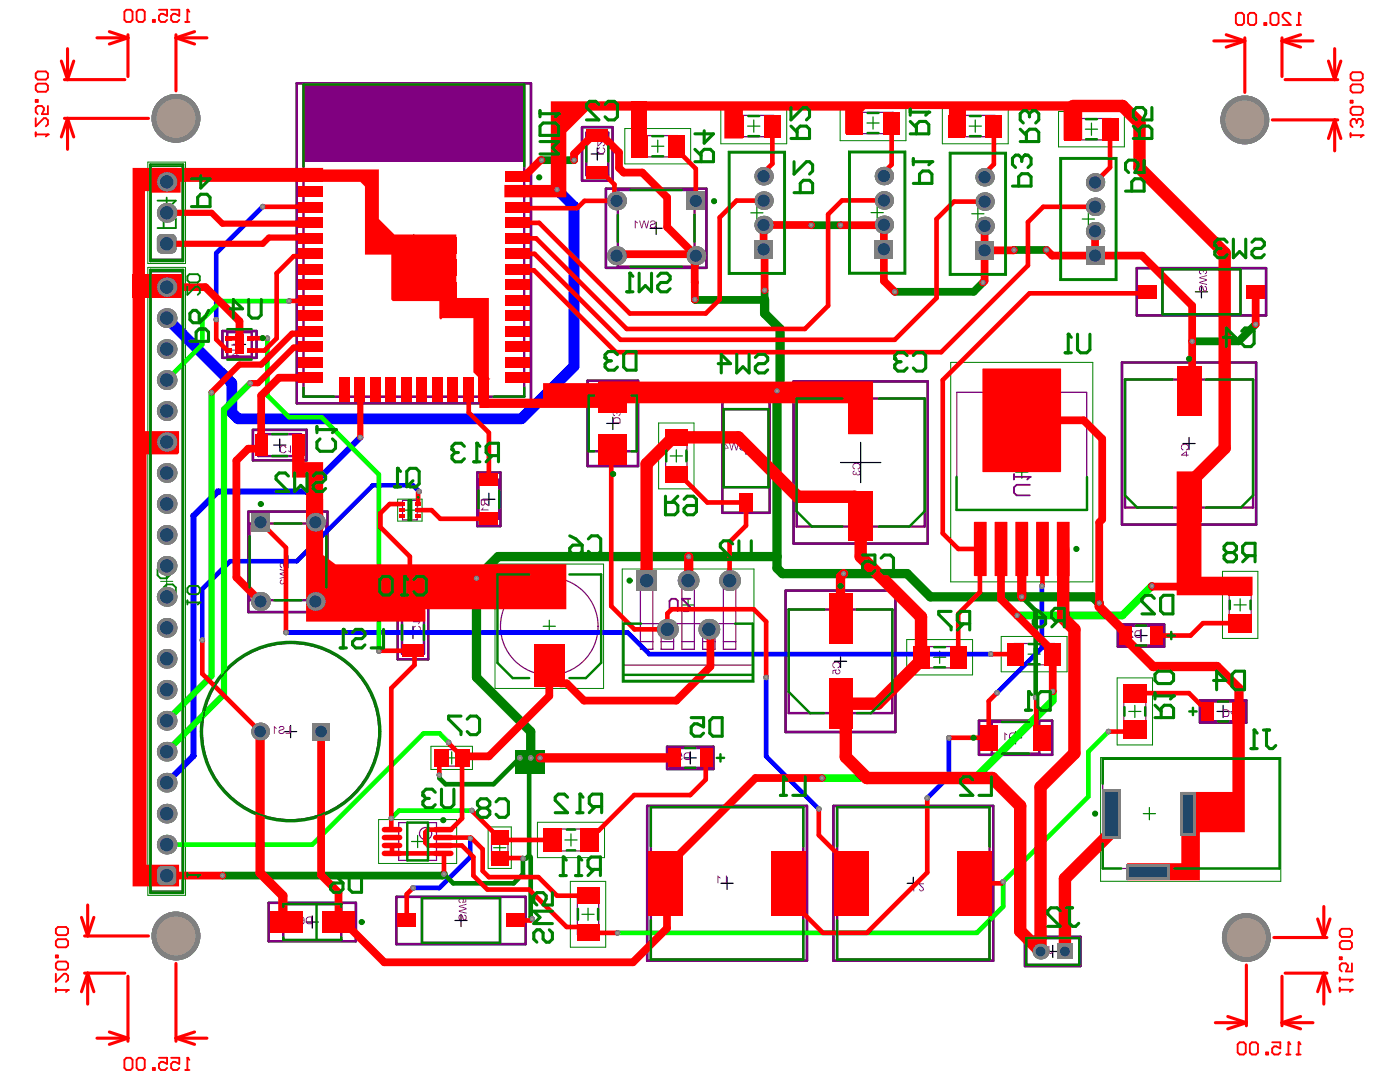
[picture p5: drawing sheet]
<svg xmlns="http://www.w3.org/2000/svg" width="279mm" height="216mm" viewBox="0 0 279 216" stroke-linecap="round" stroke-linejoin="round" font-family="sans-serif">
<g fill="none" stroke="#000" stroke-width=".24">
<path d="M118 30.7h2.4M119.2 29.5v2.4M81.4 48h2.4M82.6 46.8v2.4M129.7 45.6h2.5M131 44.3v2.5M238.6 58.2h2.4M239.8 57v2.4M46.6 68.7h2.4M47.8 67.5v2.4M54.6 88.8h2.4M55.8 87.6v2.4"/>
<path d="M96.3 99.6h2.5M97.6 98.4v2.4M121.1 84.5h2.4M122.3 83.3v2.4M147.7 89.4h2.4M148.9 88.2v2.4M167.7 92.3h8.1M171.8 88.3v8M236.1 88.5h2.4M237.3 87.3v2.4M56.2 112.1h2.5M57.5 110.9v2.4"/>
<path d="M81.2 126.2h2.4M82.4 125v2.4M166.5 132h2.5M167.7 130.7v2.5M226.5 126.8h2.4M227.7 125.6v2.4M56.8 146h2.4M58 144.8v2.4M136.5 151.2h2.5M137.8 150v2.4M201.5 147.2h2.4M202.7 146v2.4"/>
<path d="M242.9 142h2.4M244.1 140.7v2.5M143.9 176.3h2.4M145.1 175v2.5M181.1 176.3h2.4M182.3 175v2.5M61.1 184h2.4M62.3 182.8v2.4M90.8 183.7h2.4M92 182.5v2.4M208.9 189.9h2.4M210.1 188.6v2.5"/>
</g>
<g fill="none" stroke="#008000" stroke-width=".24">
<path d="M30.2 33.2h6.2v18.5h-6.2zM130 29.2h2.5M131.3 28v2.4M149.2 25.2h2.4M150.4 23.9v2.5M173 24.5h2.5M174.2 23.3v2.5M193.4 25.2h2.5M194.6 23.9v2.5M216.6 25.8h2.4M217.8 24.6v2.4M30.2 54.2h6.2v123.6h-6.2z"/>
<path d="M149.8 42.5h2.5M151 41.2v2.5M173.8 42.4h2.5M175.1 41.2v2.4M193.9 42.7h2.5M195.2 41.4v2.5M216 43.7h2.4M217.2 42.5v2.4M133.8 91h2.4M135 89.8v2.4M202.7 94.2h2.4M203.9 93v2.4"/>
<path d="M80.6 101.8h2.4M81.8 100.6v2.4M137.3 119.5v2.4M247.5 119.5v2.4M108.4 125h2.4M109.6 123.7v2.5M136.1 120.7h2.4M186.3 131.1h2.4M187.5 129.9v2.5M205.2 130.5h2.4M206.4 129.3v2.4M246.3 120.7h2.4"/>
<path d="M88.9 151.2h2.5M90.1 150v2.4M225.3 142h2.4M226.5 140.7v2.5M82.1 167.9h2.5M83.3 166.7v2.4M98.5 169.1h2.4M99.7 167.9v2.5M112.7 167.6h2.5M114 166.4v2.4M228.2 162.4h2.4M229.4 161.1v2.5"/>
<path d="M116.1 182.4h2.5M117.4 181.2v2.5"/>
</g>
<g fill="none" stroke="#008000" stroke-width=".2">
<path d="M29.5 32.3h7.5v20.3h-7.5zM124.7 25.7h13.1v7h-13.1zM143.9 21.6h13.1v7.1h-13.1zM145.3 30.2h11.5v24.6h-11.5zM167.7 21h13.1v7.1h-13.1zM169.3 30.1h11.5v24.6h-11.5zM188.1 21.6h13.1v7.1h-13.1zM189.4 30.4h11.5v24.5h-11.5zM211.3 22.3h13.1v7h-13.1zM211.5 31.4h11.4v24.6h-11.4zM29.5 53.4h7.5v125.3h-7.5zM32 42.5h2.5"/>
<path d="M33.3 41.2v2.5M189.7 72.3h28.4v43.8h-28.4zM79.4 99.6h4.8v4.4h-4.8zM131.4 84.4h7.1v13.1h-7.1zM32 116h2.5M33.3 114.8v2.4M98.8 112.6h21.7v24.8h-21.7zM124.2 113.5h26.3v22.6h-26.3zM244 114h7v13.4h-7zM181 127.6h13.1v7.1h-13.1zM199.8 127h13.2v7.1h-13.2zM223 135.3h7v13.3h-7z"/>
<path d="M86 148.9h8.3v4.6h-8.3zM219.6 151.2h36v24.7h-36zM75.6 163.5h15.5v8.8h-15.5zM97.4 165h4.6v8.3h-4.6zM107.3 164.1h13.3v7h-13.3zM113.8 175.9h7.1v13.1h-7.1z"/>
</g>
<g fill="none" stroke="#008000" stroke-width=".49">
<path d="M59.2 16.6h46.8v63.9h-46.8zM116.2 25.4h6v10.7h-6zM120.9 37.7h20.1v15.8h-20.1zM226.9 53.5h25.8v9.4h-25.8zM44.4 66.1h6.8v5.3h-6.8zM117.3 76h10v17h-10zM144.2 76.5h9.4v25.8h-9.4zM158.4 76.1h26.8v32.4h-26.8zM223.9 72.3h26.8v32.4h-26.8zM50.5 85.8h10.7v6.1h-10.7zM95.3 94.3h4.6v10.7h-4.6zM49.6 102.1h15.8v20h-15.8z"/>
<path d="M156.8 117.8h21.9v28.3h-21.9zM79.4 120.8h6.1v10.8h-6.1zM223.1 124.6h9.2v4.4h-9.2zM239.5 139.7h9.2v4.5h-9.2zM133.1 149h9.3v4.5h-9.3zM195.4 143.8h14.6v6.8h-14.6zM79.1 179h25.8v9.4h-25.8zM129.2 160.8h31.8v30.9h-31.8zM166.3 160.8h31.9v30.9h-31.9zM53.6 180.1h17.4v7.7h-17.4zM204.6 186.9h11v5.9h-11z"/>
<circle cx="58" cy="146" r="17.9"/>
</g>
<g fill="none" stroke="#800080" stroke-width=".24">
<path d="M30.2 33.2h6.2v18.5h-6.2zM127.2 27h8.1v4.3h-8.1zM145.6 30.4h10.9v24.1h-10.9zM146.4 23h8v4.3h-8zM169.6 30.4h10.9v24.1h-10.9zM170.2 22.4h8.1v4.3h-8.1zM189.7 30.6h10.9v24.1h-10.9zM190.6 23h8.1v4.3h-8.1zM211.7 31.7h11v24h-11zM213.8 23.7h8v4.2h-8zM30.2 54.2h6.2v123.6h-6.2zM191 78.3h25.9v23.5h-25.9z"/>
<path d="M80.3 99.8h3v3.9h-3zM132.8 87h4.3v8h-4.3zM127.8 115.1h2.5v14.5h-2.5zM127.8 116.6h2.5M136.1 115.1h2.5v14.5h-2.5zM136.1 116.6h2.5M144.4 115.1h2.4v14.5h-2.4zM144.4 116.6h2.4M245.3 116.6h4.4v8.2h-4.4zM124.4 124.4h25.8v11.5h-25.8zM124.4 132.7h25.8M127.8 128h2.5"/>
<path d="M131.9 124.8h2.5v4.8h-2.5zM131.9 128h2.5M131.9 126.3h2.5M136.1 128h2.5M140.2 124.8h2.5v4.8h-2.5zM140.2 128h2.5M140.2 126.3h2.5M144.4 128h2.4M183.5 129h8v4.3h-8zM202.4 128.4h8v4.3h-8zM224.3 137.8h4.4v8.3h-4.4zM87.6 149.6h5.1v3.3h-5.1z"/>
<path d="M220.1 151.4h35.3v21.9h-35.3zM79.6 164.1h7.5v7.6h-7.5zM98.1 166.6h3.3v5.1h-3.3zM109.8 165.4h8.3v4.4h-8.3zM115.2 178.4h4.3v8.1h-4.3z"/>
<circle cx="109.6" cy="125" r="9.7"/>
<circle cx="84.9" cy="166.3" r="1.22"/>
</g>
<g fill="none" stroke="#800080" stroke-width=".49">
<path d="M59.2 16.6h46.8v63.9h-46.8zM60.6 16.9h44v62.2h-44zM116.2 25.4h6v10.7h-6zM117 26.5h4.4v8.5h-4.4zM120.9 37.7h20.1v15.8h-20.1zM123.3 37.9h15.3v15.3h-15.3zM226.9 53.5h25.8v9.4h-25.8zM232 53.7h15.6v9h-15.6zM44.4 66.1h6.8v5.3h-6.8zM45.4 66.3h4.8v4.9h-4.8zM117.3 76h10v17h-10zM117.5 78.9h9.6v11.1h-9.6z"/>
<path d="M144.2 76.5h9.4v25.8h-9.4zM158.4 76.1h26.8v32.4h-26.8zM159 79.5h25.5v25.6h-25.5zM223.9 72.3h26.8v32.4h-26.8zM224.5 75.7h25.6v25.6h-25.6zM50.5 85.8h10.7v6.1h-10.7zM51.6 86.6h8.5v4.4h-8.5zM95.3 94.3h4.6v10.7h-4.6zM95.5 95.7h4.1v7.8h-4.1zM144.4 81.6h9v15.6h-9zM49.6 102.1h15.8v20h-15.8zM49.8 104.5h15.3v15.3h-15.3z"/>
<path d="M156.8 117.8h21.9v28.3h-21.9zM79.4 120.8h6.1v10.8h-6.1zM80.2 121.9h4.4v8.6h-4.4zM157.4 121.6h20.7v20.7h-20.7zM223.1 124.6h9.2v4.4h-9.2zM223.7 124.8h8.1v4h-8.1zM239.5 139.7h9.2v4.5h-9.2zM240.1 140h8.1v3.9h-8.1zM133.1 149h9.3v4.5h-9.3zM133.7 149.2h8.1v4h-8.1zM195.4 143.8h14.6v6.8h-14.6zM197.9 144h9.5v6.4h-9.5z"/>
<path d="M79.1 179h25.8v9.4h-25.8zM84.2 179.2h15.6v8.9h-15.6zM129.2 160.8h31.8v30.9h-31.8zM129.9 161.1h30.4v30.4h-30.4zM166.3 160.8h31.9v30.9h-31.9zM167.1 161.1h30.4v30.4h-30.4zM53.6 180.1h17.4v7.7h-17.4zM56.5 180.4h11.6v7.2h-11.6zM204.6 186.9h11v5.9h-11zM204.8 187.2h10.6v5.3h-10.6z"/>
</g>
<circle cx="58" cy="146" r="17.6" fill="none" stroke="#800080" stroke-width=".37"/>
<g fill="#800080">
<path d="M46.2 68.7h.9a.62 .62 0 0 1 .6 .6 .62 .62 0 0 1-.5 .7h-1v-.2h.9a.41 .41 0 0 0 .4-.4 .41 .41 0 0 0-.4-.4h-.9z"/>
<path d="M55.9 112.4a.48 .48 0 0 1 .6-.1 .48 .48 0 0 1 .2 .6h.1a.27 .27 0 0 0 .3 .3 .27 .27 0 0 0 .2-.5l-.2-.3h-.2v-.2a.59 .59 0 0 1 .5 .6 .59 .59 0 0 1-.6 .5l-.2-.2a.47 .47 0 0 0-.5-.6 .42 .42 0 0 0 .2 .7v.1a.64 .64 0 0 1-.4-.9z"/>
<path d="M55.8 113.5l1.6 .4v.3l-1.4 .3 1.4 .4v.2l-1.6 .4v-.2l1.4-.3-1.4-.4v-.2l1.4-.4-1.4-.3z"/>
<path d="M56 115.8l.3-.2v.2a.33 .33 0 0 0-.3 .3 .33 .33 0 0 0 .3 .4 .33 .33 0 0 0 .3-.3l.8-.6v1h-.1v-.7l-.4 .3a.53 .53 0 0 1-.6 .4 .53 .53 0 0 1-.5-.5z"/>
<path d="M129.8 44.2v-.1a.54 .54 0 0 1 .8-.1 .54 .54 0 0 1 .2 .7l-.5 .2a.29 .29 0 0 0-.4 .3 .29 .29 0 0 0 .5 .2l.2-.1 .1-.2h.2a.65 .65 0 0 1-.6 .5 .65 .65 0 0 1-.6-.5l.1-.3 .2-.1a.46 .46 0 0 0 .6-.4 .45 .45 0 0 0-.7 .1h-.2z"/>
<path d="M127.6 44h.1l.3 1.4 .4-1.4h.3l.3 1.4 .3-1.4h.2l-.3 1.6h-.3l-.4-1.4-.3 1.4h-.2z"/>
<path d="M126.7 44l.6 .4v.2h-.1l-.3-.3v1.3h-.2z"/>
<path d="M91.6 182.7a.44 .44 0 0 1 .6-.2 .44 .44 0 0 1 .2 .5v.1a.29 .29 0 0 0 .4 .3 .29 .29 0 0 0 .1-.5l-.3-.2 .1-.2a.55 .55 0 0 1 .5 .7 .55 .55 0 0 1-.8 .3l-.1-.2a.45 .45 0 0 0-.5-.6 .42 .42 0 0 0-.1 .5 .42 .42 0 0 0 .4 .3v.2a.65 .65 0 0 1-.5-1z"/>
<path d="M91.6 180.8l1.5-.5v.2l-1.3 .3 1.3 .4v.2l-1.3 .4 1.3 .3v.2l-1.5-.4v-.2l1.3-.4-1.3-.3z"/>
<path d="M91.6 179.4a.54 .54 0 0 1 .7-.2 .54 .54 0 0 1 .2 .8l.4-.1v-.7h.2v.8l-.9 .1v-.1a.35 .35 0 0 0-.1-.6 .35 .35 0 0 0-.4 .4l.2 .2v.2a.53 .53 0 0 1-.3-.8z"/>
<path d="M57.7 144.9h.3v1.5h-1v-.2h.7z"/>
<path d="M55.7 145a.52 .52 0 0 1 .7-.1 .52 .52 0 0 1 .2 .7l-.3 .1a.34 .34 0 0 0-.4 .1 .34 .34 0 0 0 0 .4l.4 .1 .3-.4h.2a.62 .62 0 0 1-.6 .6 .62 .62 0 0 1-.6-.6l.3-.3a.47 .47 0 0 0 .6-.5l-.5-.1-.2 .4-.2-.1z"/>
<path d="M54.7 144.9l.5 .3v.2l-.4-.2v1.2h-.1z"/>
<path d="M56 89l.4-.1a.64 .64 0 0 1 .8 .5h-.3a.52 .52 0 0 0-.7-.3 .52 .52 0 0 0-.2 .8 .47 .47 0 0 0 .5 .4 .47 .47 0 0 0 .4-.4l.2 .2a.77 .77 0 0 1-1.1 .2 .77 .77 0 0 1-.1-1.1z"/>
<path d="M57.9 88.9h.2v1.5l-.6-.4 .1-.1 .3 .2z"/>
<path d="M119.3 29.6l.3-.2 .2 .2a.5 .5 0 0 0-.4 .7 .5 .5 0 0 0 .7 .2 .47 .47 0 0 0 .5-.4 .47 .47 0 0 0-.3-.5l.1-.2a.77 .77 0 0 1-.2 1.3 .77 .77 0 0 1-1-.8z"/>
<path d="M119.2 28.2h.2v.8l.3-.3a.53 .53 0 0 1 .5-.5 .53 .53 0 0 1 .6 .5l-.1 .4-.4 .1v-.2a.32 .32 0 0 0 .3-.5 .32 .32 0 0 0-.6 .1l-.5 .6h-.3z"/>
<path d="M235.8 88.8l.1-.1a.81 .81 0 0 1 1.1 0 .81 .81 0 0 1 .2 1l-.4 .2-.1-.2a.52 .52 0 0 0 .3-.7 .52 .52 0 0 0-.8-.2 .47 .47 0 0 0-.4 .4 .47 .47 0 0 0 .4 .5l-.2 .2a.85 .85 0 0 1-.2-1.1z"/>
<path d="M82.5 125.1l.4-.3 .1 .3a.5 .5 0 0 0-.4 .7 .5 .5 0 0 0 .7 .2 .47 .47 0 0 0 .5-.4 .47 .47 0 0 0-.3-.5l.2-.2a.77 .77 0 0 1-.3 1.3 .77 .77 0 0 1-1-.9z"/>
<path d="M82.4 124h1.6v.1l-.4 .4h-.2l.3-.3h-1.3z"/>
<path d="M170.3 92.6a.89 .89 0 0 1 1.5 .5h-.1a.53 .53 0 0 1-.5 .6l-.1-.2a.52 .52 0 0 0 .4-.7 .52 .52 0 0 0-.8-.2 .43 .43 0 0 0-.4 .4 .43 .43 0 0 0 .3 .4l-.1 .2a.63 .63 0 0 1-.2-1z"/>
<path d="M170.2 94.1l.3-.2 .1 .2a.27 .27 0 0 0-.3 .2 .27 .27 0 0 0 .2 .3 .27 .27 0 0 0 .3-.3h.2a.32 .32 0 0 0 .2 .4 .32 .32 0 0 0 .4-.3 .32 .32 0 0 0-.3-.3v-.2a.48 .48 0 0 1 .4 .7 .48 .48 0 0 1-.9 0 .42 .42 0 0 1-.6 .1 .42 .42 0 0 1 0-.6z"/>
<path d="M81.1 47h.3l.4 1.3 .4-1.3h.3v1.6h-.1v-1.4l-.5 1.4h-.2l-.4-1.3v1.3h-.2z"/>
<path d="M78.5 47l.6 .3v.3l-.4-.3v1.3h-.2z"/>
<path d="M122.3 82.3a.48 .48 0 0 1 .5-.3 .48 .48 0 0 1 .4 .3 .4 .4 0 0 1 .6 0 .4 .4 0 0 1-.3 .6l-.1-.1a.26 .26 0 0 0 .3-.2 .26 .26 0 0 0-.1-.3 .26 .26 0 0 0-.4 .1v.2h-.2a.32 .32 0 0 0-.2-.4 .32 .32 0 0 0-.4 .2 .32 .32 0 0 0 .3 .4v.2a.51 .51 0 0 1-.4-.7z"/>
<path d="M96.3 101.4l.2-.1-.2 .4h1.2v.2h-1.5z"/>
<path d="M96 102.5l.3-.1 .1 .2a.24 .24 0 0 0-.3 .2 .24 .24 0 0 0 .3 .3 .24 .24 0 0 0 .2-.3l.2-.1a.32 .32 0 0 0 .2 .5 .32 .32 0 0 0 .4-.3 .32 .32 0 0 0-.3-.4v-.2l.2 .1a.49 .49 0 0 1 .1 .8 .49 .49 0 0 1-.8-.1 .42 .42 0 0 1-.6 .1 .42 .42 0 0 1 0-.7z"/>
<path d="M144.9 174.7h.2v1.6h-1v-.2h.8z"/>
<path d="M143.2 174.7l.6 .4v.2l-.4-.2v1.2h-.2z"/>
<path d="M200.5 146.2l.5 .3-.1 .2-.3-.2v1.2h-.1z"/>
<path d="M225.2 126a.52 .52 0 0 1 .6-.2 .52 .52 0 0 1 .4 .4h-.2a.32 .32 0 0 0-.5-.2 .32 .32 0 0 0 .1 .5l.6 .6v.2h-1v-.2h.8l-.3-.3a.79 .79 0 0 1-.5-.8z"/>
<path d="M209.2 188.7h.2v1.2a.23 .23 0 0 0 .2 .3 .23 .23 0 0 0 .2-.3h.3a.44 .44 0 0 1-.5 .4 .44 .44 0 0 1-.4-.5z"/>
<path d="M208 188.9a.52 .52 0 0 1 .5-.2 .52 .52 0 0 1 .4 .5h-.2a.33 .33 0 0 0-.5-.2 .33 .33 0 0 0 .1 .5l.5 .4 .2 .4h-1.1v-.2h.8l-.4-.4a.61 .61 0 0 1-.3-.8z"/>
<path d="M182.3 176.3h.9v.1h-.7v1.5h-.2z"/>
<path d="M183.4 176.3h1v.1h-.8l.5 .6a.49 .49 0 0 1 0 .8 .49 .49 0 0 1-.7-.4h.2a.31 .31 0 0 0 .3 .3 .31 .31 0 0 0 .3-.3 .31 .31 0 0 0-.3-.3l-.5-.6z"/>
<path d="M166.1 132.4h.1a.79 .79 0 0 1 1.1-.4 .79 .79 0 0 1 .3 1.2l-.4 .2-.1-.2a.52 .52 0 0 0 .4-.7 .52 .52 0 0 0-.8-.2 .43 .43 0 0 0-.4 .4 .43 .43 0 0 0 .3 .4v.3l-.4-.3z"/>
<path d="M166.1 133.7l.8-.1 .1 .1a.33 .33 0 0 0-.1 .5 .33 .33 0 0 0 .5 0 .33 .33 0 0 0-.1-.5l-.1-.1a.5 .5 0 0 1 .5 .6 .5 .5 0 0 1-.7 .3 .5 .5 0 0 1-.2-.7l-.5 .1v.6h-.2z"/>
<path d="M239.3 57.2h.1a.44 .44 0 0 1 .5-.1 .44 .44 0 0 1 .3 .4v.1a.29 .29 0 0 0 .4 .4 .29 .29 0 0 0 .1-.5l-.3-.3 .1-.2a.55 .55 0 0 1 .4 .7 .55 .55 0 0 1-.7 .4l-.1-.2a.45 .45 0 0 0-.5-.6 .41 .41 0 0 0-.1 .5 .41 .41 0 0 0 .3 .2v.2a.65 .65 0 0 1-.5-1z"/>
<path d="M239.3 55.3l1.6-.4v.2l-1.4 .3 1.4 .4v.2l-1.4 .4 1.4 .3v.2l-1.6-.4v-.3l1.4-.3-1.4-.4z"/>
<path d="M239.3 54h.1a.43 .43 0 0 1 .4-.3 .43 .43 0 0 1 .4 .3 .41 .41 0 0 1 .7 .1 .41 .41 0 0 1-.4 .6v-.2a.26 .26 0 0 0 .2-.3 .26 .26 0 0 0-.3-.2 .26 .26 0 0 0-.2 .3l-.2 .1a.33 .33 0 0 0-.2-.5 .33 .33 0 0 0-.4 .3 .33 .33 0 0 0 .4 .4l-.1 .2a.53 .53 0 0 1-.4-.8z"/>
<path d="M147.7 88.6l.1-.1a.53 .53 0 0 1 .7-.2 .53 .53 0 0 1 .2 .7l-.2 .1a.45 .45 0 0 0-.6 .5 .42 .42 0 0 0 .5 .2 .42 .42 0 0 0 .2-.4h.3a.66 .66 0 0 1-.6 .5 .66 .66 0 0 1-.7-.5 .68 .68 0 0 1 .9-.5 .31 .31 0 0 0-.2-.4 .31 .31 0 0 0-.4 .2l-.1 .1h-.2z"/>
<path d="M145.5 88.3h.2l.3 1.4 .3-1.4h.3l.4 1.4 .3-1.4h.2l-.4 1.6h-.3l-.3-1.4-.4 1.4h-.2z"/>
<path d="M135.3 150.2h.7l.2 .8h-.2a.35 .35 0 0 0-.5-.1 .35 .35 0 0 0 0 .5 .35 .35 0 0 0 .5-.1h.2a.5 .5 0 0 1-.6 .3 .5 .5 0 0 1-.3-.6 .5 .5 0 0 1 .7-.3l-.1-.3h-.6z"/>
<path d="M46.5 70.8l.7-.4v.4zM46.2 70.9v.2h1v.2h.2v-.2h.3v-.3h-.3v-.6z"/>
<path d="M236 90.7l.7-.5v.5zM235.7 90.7v.2h1v.2h.2v-.2h.3v-.2h-.3v-.7z"/>
<path d="M82.5 122.9l.2-.2h.4a.51 .51 0 0 1 .7 .3l-.1 .2-.4 .1a.6 .6 0 0 1-.8-.4zM82.4 122.7a.75 .75 0 0 0 .4 .8 .75 .75 0 0 0 .8-.1 .51 .51 0 0 0 .4-.6 .51 .51 0 0 0-.7-.4l-.6 .1z"/>
<path d="M79.8 47.3l.8-.1v1.2h-.4a.67 .67 0 0 1-.4-1.1zM79.6 47.3l-.1 .2a.73 .73 0 0 0 .7 1.1h.5v-1.6h-.8z"/>
<path d="M122.5 83.6l.4-.1a.53 .53 0 0 1 .8 .4v.4h-1.2zM122.4 83.4l-.1 1.1h1.5v-.6a.83 .83 0 0 0-.5-.7 .83 .83 0 0 0-.9 .2z"/>
<path d="M61.3 183.2l.8-.1v1.1h-.4a.59 .59 0 0 1-.4-.9zM61.2 183.1l-.2 .5a.66 .66 0 0 0 .7 .8h.6v-1.5h-.7z"/>
<path d="M59.9 183l-.1 .2 .2 .1a.35 .35 0 0 1 .5-.2 .35 .35 0 0 1 .1 .5 .5 .5 0 0 0-.7 0 .5 .5 0 0 0 0 .7 .5 .5 0 0 0 .7 .1l.2-.3v-.4a.59 .59 0 0 0-.2-.7 .59 .59 0 0 0-.7 0zM60 183.9a.34 .34 0 0 1 .6 0 .34 .34 0 0 1-.6 0z"/>
<path d="M96.1 99.9h.5v.4a.27 .27 0 0 1-.2 .4 .27 .27 0 0 1-.3-.3zM96 99.6v.8a.44 .44 0 0 0 .3 .5 .44 .44 0 0 0 .5-.4l.7 .5v-.3l-.7-.4v-.4h.7v-.3z"/>
<path d="M201.6 146.5l.3-.2h.5v1.2h-.3a.66 .66 0 0 1-.5-1zM201.6 146.3l-.2 .5a.75 .75 0 0 0 .7 .9h.6v-1.5h-1z"/>
<path d="M226.7 126.1l.2-.1h.6v1.1h-.4a.66 .66 0 0 1-.4-1zM226.6 125.9l-.2 .5a.75 .75 0 0 0 .7 .9h.6v-1.5h-.9z"/>
<path d="M244.3 141.7h.4a.59 .59 0 0 1 .5 .6 .59 .59 0 0 1-.5 .6h-.4zM244.1 141.5v1.6h.6a.78 .78 0 0 0 .6-.6 .78 .78 0 0 0-.3-.9l-.1-.1z"/>
<path d="M245.7 142.1h.5v.7zM245.5 141.9l.7 1.2h.2v-1h.2v-.2h-.2v-.4h-.2v.4z"/>
<path d="M144.7 88.6l.5 .8h-.5zM144.6 88.3v1.1h-.2v.1h.2v.4h.1v-.4h.7v-.1z"/>
<path d="M136.8 150.4l.7-.1v1.2h-.4a.59 .59 0 0 1-.4-1zM136.6 150.4l-.1 .5a.66 .66 0 0 0 .6 .8h.7v-1.6h-.8z"/>
</g>
<path d="M33.3 39.4v2.5l1.8-1.9h-3.7M31.4 45.5h3.7v-1.8l-.6-.6h-1.2l-.6 .6v1.8M31.4 119h3.7v-1.8l-.6-.6h-1.2l-.6 .6v1.8M31.4 113.6l.6-.6h.7l.6 .6v1.8h-1.3l-.6-.6zM35.1 113l-.6 1.2-1.2 1.2" fill="none" stroke="#008000" stroke-width=".37"/>
<path d="M202.4 94.6v1.1M202.4 95.2h3.1M205.5 96.7h-2.6l-.5 .6v1l.5 .5h2.6" fill="none" stroke="#800080" stroke-width=".37"/>
<circle cx="205.5" cy="95.2" r=".18" fill="#800080"/>
<path d="M205.5 95.2l-.5 .5M137.7 119.5h-1.6l1.6 1.6v.4l-.4 .5h-.8l-.4-.5M133.6 122v-2.1l.4-.4h.9l.4 .4v2.1" fill="none" stroke="#800080" stroke-width=".37"/>
<g fill="#800080">
<path d="M60.7 17h43.8v15.3h-43.8z" fill-rule="evenodd"/>
<path d="M60.7 17h43.8v15.3h-43.8z" fill-rule="evenodd"/>
</g>
<g fill="#a6968d">
<circle cx="229.9" cy="116.9" r=".24"/>
<circle cx="203" cy="122.8" r=".24"/>
<circle cx="207.9" cy="116.9" r=".24"/>
<circle cx="219.4" cy="120.3" r=".24"/>
<circle cx="203.9" cy="119.1" r=".24"/>
<circle cx="57.7" cy="60.1" r=".24"/>
<circle cx="52.4" cy="41.2" r=".24"/>
<circle cx="43.2" cy="63.8" r=".24"/>
<circle cx="50" cy="76.5" r=".24"/>
<circle cx="40.4" cy="127.7" r=".24"/>
<circle cx="42.2" cy="78.3" r=".24"/>
<circle cx="71.9" cy="87.3" r=".24"/>
<circle cx="111.2" cy="37.8" r=".24"/>
<circle cx="114.6" cy="32" r=".24"/>
<circle cx="138.7" cy="59.8" r=".24"/>
<circle cx="89.5" cy="148.1" r=".24"/>
<circle cx="44.4" cy="174.7" r=".24"/>
<circle cx="248.7" cy="187.1" r="3.9"/>
<circle cx="248.4" cy="23.9" r="3.9"/>
<circle cx="35.1" cy="186.8" r="3.9"/>
<circle cx="35.1" cy="23.6" r="3.9"/>
<circle cx="53.4" cy="67.5" r=".24"/>
<circle cx="75.6" cy="129.9" r=".24"/>
<circle cx="197.7" cy="130.5" r=".24"/>
<circle cx="199" cy="138.3" r=".24"/>
<circle cx="206.7" cy="139.2" r=".24"/>
<circle cx="87.7" cy="154.6" r=".24"/>
<circle cx="107.8" cy="151.2" r=".24"/>
<circle cx="103.7" cy="151.2" r=".24"/>
<circle cx="93.9" cy="167.3" r=".24"/>
<circle cx="88.6" cy="174.4" r=".24"/>
<circle cx="82.4" cy="177.2" r=".24"/>
<circle cx="104.4" cy="171.3" r=".24"/>
<circle cx="106.2" cy="183.4" r=".24"/>
<circle cx="83.7" cy="98.1" r=".24"/>
<circle cx="105.9" cy="151.2" r=".24"/>
<circle cx="95.1" cy="115.4" r=".24"/>
<circle cx="137.4" cy="111.1" r=".24"/>
<circle cx="152.9" cy="135.2" r=".24"/>
<circle cx="163.4" cy="161.4" r=".24"/>
<circle cx="57.1" cy="126.2" r=".24"/>
<circle cx="123.2" cy="186.1" r=".24"/>
<circle cx="189.4" cy="147.2" r=".24"/>
<circle cx="185.1" cy="159.3" r=".24"/>
<circle cx="221.2" cy="146" r=".24"/>
<circle cx="200.2" cy="175.9" r=".24"/>
<circle cx="78.1" cy="163.3" r=".24"/>
<circle cx="94.2" cy="161.7" r=".24"/>
<circle cx="155.1" cy="78" r=".24"/>
<circle cx="168.4" cy="114.5" r=".24"/>
<circle cx="250.6" cy="64.7" r=".24"/>
<circle cx="237.9" cy="68.1" r=".24"/>
<circle cx="208.9" cy="49.9" r=".24"/>
<circle cx="202.4" cy="49.9" r=".24"/>
<circle cx="196.2" cy="56.4" r=".24"/>
<circle cx="178.6" cy="58.2" r=".24"/>
<circle cx="167.7" cy="44.9" r=".24"/>
<circle cx="161.9" cy="44.9" r=".24"/>
<circle cx="152.6" cy="57.9" r=".24"/>
<circle cx="108.1" cy="32" r=".24"/>
<circle cx="210.1" cy="137.9" r=".24"/>
<circle cx="164" cy="155.2" r=".24"/>
</g>
<path d="M52.4 41.2l-9.2 9.3v13.3M83.7 98.1l-1.3-1.3h-8l-15.2 15.2h-13.3l-5.5 5.5v10.2M207.9 116.9v12.4l-8.9 9M57.1 126.2h68.2l4.3 4.3h68.1M152.9 135.2v15.7l10.5 10.5M189.4 147.2v7.7l-4.3 4.4M93.9 167.3v3.7l-6.2 6.2h-5.3" fill="none" stroke="#00f" stroke-width=".93"/>
<path d="M71.9 87.3l-10.8 10.8h-17.6l-4.9 4.8v47.9l-5.3 5.4" fill="none" stroke="#00f" stroke-width="1.2"/>
<path d="M111.2 37.8l3.4 3.4v31.9l-10.5 10.5h-56.6l-1.3-1.3v-5.8l-12.9-13" fill="none" stroke="#00f" stroke-width="2.2"/>
<circle cx="229.9" cy="116.9" r=".55" fill="#808080"/>
<circle cx="229.9" cy="116.9" r=".24" fill="#a6968d"/>
<circle cx="203" cy="122.8" r=".55" fill="#808080"/>
<circle cx="203" cy="122.8" r=".24" fill="#a6968d"/>
<circle cx="207.9" cy="116.9" r=".55" fill="#808080"/>
<circle cx="207.9" cy="116.9" r=".24" fill="#a6968d"/>
<circle cx="219.4" cy="120.3" r=".55" fill="#808080"/>
<circle cx="219.4" cy="120.3" r=".24" fill="#a6968d"/>
<circle cx="203.9" cy="119.1" r=".55" fill="#808080"/>
<circle cx="203.9" cy="119.1" r=".24" fill="#a6968d"/>
<circle cx="57.7" cy="60.1" r=".55" fill="#808080"/>
<circle cx="57.7" cy="60.1" r=".24" fill="#a6968d"/>
<circle cx="52.4" cy="41.2" r=".55" fill="#808080"/>
<circle cx="52.4" cy="41.2" r=".24" fill="#a6968d"/>
<circle cx="43.2" cy="63.8" r=".55" fill="#808080"/>
<circle cx="43.2" cy="63.8" r=".24" fill="#a6968d"/>
<circle cx="50" cy="76.5" r=".55" fill="#808080"/>
<circle cx="50" cy="76.5" r=".24" fill="#a6968d"/>
<circle cx="40.4" cy="127.7" r=".55" fill="#808080"/>
<circle cx="40.4" cy="127.7" r=".24" fill="#a6968d"/>
<circle cx="42.2" cy="78.3" r=".55" fill="#808080"/>
<circle cx="42.2" cy="78.3" r=".24" fill="#a6968d"/>
<circle cx="71.9" cy="87.3" r=".55" fill="#808080"/>
<circle cx="71.9" cy="87.3" r=".24" fill="#a6968d"/>
<circle cx="111.2" cy="37.8" r=".55" fill="#808080"/>
<circle cx="111.2" cy="37.8" r=".24" fill="#a6968d"/>
<circle cx="114.6" cy="32" r=".55" fill="#808080"/>
<circle cx="114.6" cy="32" r=".24" fill="#a6968d"/>
<circle cx="138.7" cy="59.8" r=".55" fill="#808080"/>
<circle cx="138.7" cy="59.8" r=".24" fill="#a6968d"/>
<circle cx="89.5" cy="148.1" r=".55" fill="#808080"/>
<circle cx="89.5" cy="148.1" r=".24" fill="#a6968d"/>
<circle cx="44.4" cy="174.7" r=".55" fill="#808080"/>
<circle cx="44.4" cy="174.7" r=".24" fill="#a6968d"/>
<circle cx="248.7" cy="187.1" r="4.9" fill="#808080"/>
<circle cx="248.7" cy="187.1" r="3.9" fill="#a6968d"/>
<circle cx="248.4" cy="23.9" r="4.9" fill="#808080"/>
<circle cx="248.4" cy="23.9" r="3.9" fill="#a6968d"/>
<circle cx="35.1" cy="186.8" r="4.9" fill="#808080"/>
<circle cx="35.1" cy="186.8" r="3.9" fill="#a6968d"/>
<circle cx="35.1" cy="23.6" r="4.9" fill="#808080"/>
<circle cx="35.1" cy="23.6" r="3.9" fill="#a6968d"/>
<circle cx="53.4" cy="67.5" r=".55" fill="#808080"/>
<circle cx="53.4" cy="67.5" r=".24" fill="#a6968d"/>
<circle cx="75.6" cy="129.9" r=".55" fill="#808080"/>
<circle cx="75.6" cy="129.9" r=".24" fill="#a6968d"/>
<circle cx="197.7" cy="130.5" r=".55" fill="#808080"/>
<circle cx="197.7" cy="130.5" r=".24" fill="#a6968d"/>
<circle cx="199" cy="138.3" r=".55" fill="#808080"/>
<circle cx="199" cy="138.3" r=".24" fill="#a6968d"/>
<circle cx="206.7" cy="139.2" r=".55" fill="#808080"/>
<circle cx="206.7" cy="139.2" r=".24" fill="#a6968d"/>
<circle cx="87.7" cy="154.6" r=".55" fill="#808080"/>
<circle cx="87.7" cy="154.6" r=".24" fill="#a6968d"/>
<circle cx="107.8" cy="151.2" r=".55" fill="#808080"/>
<circle cx="107.8" cy="151.2" r=".24" fill="#a6968d"/>
<circle cx="103.7" cy="151.2" r=".55" fill="#808080"/>
<circle cx="103.7" cy="151.2" r=".24" fill="#a6968d"/>
<circle cx="93.9" cy="167.3" r=".55" fill="#808080"/>
<circle cx="93.9" cy="167.3" r=".24" fill="#a6968d"/>
<circle cx="88.6" cy="174.4" r=".55" fill="#808080"/>
<circle cx="88.6" cy="174.4" r=".24" fill="#a6968d"/>
<circle cx="82.4" cy="177.2" r=".55" fill="#808080"/>
<circle cx="82.4" cy="177.2" r=".24" fill="#a6968d"/>
<circle cx="104.4" cy="171.3" r=".55" fill="#808080"/>
<circle cx="104.4" cy="171.3" r=".24" fill="#a6968d"/>
<circle cx="106.2" cy="183.4" r=".55" fill="#808080"/>
<circle cx="106.2" cy="183.4" r=".24" fill="#a6968d"/>
<circle cx="83.7" cy="98.1" r=".55" fill="#808080"/>
<circle cx="83.7" cy="98.1" r=".24" fill="#a6968d"/>
<circle cx="105.9" cy="151.2" r=".55" fill="#808080"/>
<circle cx="105.9" cy="151.2" r=".24" fill="#a6968d"/>
<circle cx="95.1" cy="115.4" r=".55" fill="#808080"/>
<circle cx="95.1" cy="115.4" r=".24" fill="#a6968d"/>
<circle cx="137.4" cy="111.1" r=".55" fill="#808080"/>
<circle cx="137.4" cy="111.1" r=".24" fill="#a6968d"/>
<circle cx="152.9" cy="135.2" r=".55" fill="#808080"/>
<circle cx="152.9" cy="135.2" r=".24" fill="#a6968d"/>
<circle cx="163.4" cy="161.4" r=".55" fill="#808080"/>
<circle cx="163.4" cy="161.4" r=".24" fill="#a6968d"/>
<circle cx="57.1" cy="126.2" r=".55" fill="#808080"/>
<circle cx="57.1" cy="126.2" r=".24" fill="#a6968d"/>
<circle cx="123.2" cy="186.1" r=".55" fill="#808080"/>
<circle cx="123.2" cy="186.1" r=".24" fill="#a6968d"/>
<circle cx="189.4" cy="147.2" r=".55" fill="#808080"/>
<circle cx="189.4" cy="147.2" r=".24" fill="#a6968d"/>
<circle cx="185.1" cy="159.3" r=".55" fill="#808080"/>
<circle cx="185.1" cy="159.3" r=".24" fill="#a6968d"/>
<circle cx="221.2" cy="146" r=".55" fill="#808080"/>
<circle cx="221.2" cy="146" r=".24" fill="#a6968d"/>
<circle cx="200.2" cy="175.9" r=".55" fill="#808080"/>
<circle cx="200.2" cy="175.9" r=".24" fill="#a6968d"/>
<circle cx="78.1" cy="163.3" r=".55" fill="#808080"/>
<circle cx="78.1" cy="163.3" r=".24" fill="#a6968d"/>
<circle cx="94.2" cy="161.7" r=".55" fill="#808080"/>
<circle cx="94.2" cy="161.7" r=".24" fill="#a6968d"/>
<circle cx="155.1" cy="78" r=".55" fill="#808080"/>
<circle cx="155.1" cy="78" r=".24" fill="#a6968d"/>
<circle cx="168.4" cy="114.5" r=".55" fill="#808080"/>
<circle cx="168.4" cy="114.5" r=".24" fill="#a6968d"/>
<circle cx="250.6" cy="64.7" r=".55" fill="#808080"/>
<circle cx="250.6" cy="64.7" r=".24" fill="#a6968d"/>
<circle cx="237.9" cy="68.1" r=".55" fill="#808080"/>
<circle cx="237.9" cy="68.1" r=".24" fill="#a6968d"/>
<circle cx="208.9" cy="49.9" r=".55" fill="#808080"/>
<circle cx="208.9" cy="49.9" r=".24" fill="#a6968d"/>
<circle cx="202.4" cy="49.9" r=".55" fill="#808080"/>
<circle cx="202.4" cy="49.9" r=".24" fill="#a6968d"/>
<circle cx="196.2" cy="56.4" r=".55" fill="#808080"/>
<circle cx="196.2" cy="56.4" r=".24" fill="#a6968d"/>
<circle cx="178.6" cy="58.2" r=".55" fill="#808080"/>
<circle cx="178.6" cy="58.2" r=".24" fill="#a6968d"/>
<circle cx="167.7" cy="44.9" r=".55" fill="#808080"/>
<circle cx="167.7" cy="44.9" r=".24" fill="#a6968d"/>
<circle cx="161.9" cy="44.9" r=".55" fill="#808080"/>
<circle cx="161.9" cy="44.9" r=".24" fill="#a6968d"/>
<circle cx="152.6" cy="57.9" r=".55" fill="#808080"/>
<circle cx="152.6" cy="57.9" r=".24" fill="#a6968d"/>
<circle cx="108.1" cy="32" r=".55" fill="#808080"/>
<circle cx="108.1" cy="32" r=".24" fill="#a6968d"/>
<circle cx="210.1" cy="137.9" r=".55" fill="#808080"/>
<circle cx="210.1" cy="137.9" r=".24" fill="#a6968d"/>
<circle cx="164" cy="155.2" r=".55" fill="#808080"/>
<circle cx="164" cy="155.2" r=".24" fill="#a6968d"/>
<path d="M235.4 158h3.2v8.7h-3.2z" fill-rule="evenodd" fill="#808080"/>
<path d="M236.1 158.6h1.8v7.5h-1.8z" fill-rule="evenodd" fill="#1f4769"/>
<path d="M224.8 172.4h8.6v3.2h-8.6z" fill-rule="evenodd" fill="#808080"/>
<path d="M225.4 173.1h7.4v1.9h-7.4z" fill-rule="evenodd" fill="#1f4769"/>
<path d="M219.9 157.4h3.8v9.9h-3.8z" fill-rule="evenodd" fill="#808080"/>
<path d="M220.5 158h2.5v8.7h-2.5z" fill-rule="evenodd" fill="#1f4769"/>
<path d="M210.9 188.3h3.2v3.1h-3.2z" fill-rule="evenodd" fill="#808080"/>
<circle cx="212.5" cy="189.9" r=".97" fill="#1f4769"/>
<circle cx="207.7" cy="189.9" r="1.58" fill="#808080"/>
<circle cx="207.7" cy="189.9" r=".97" fill="#1f4769"/>
<circle cx="145.6" cy="115.9" r="2.07" fill="#808080"/>
<circle cx="145.6" cy="115.9" r="1.34" fill="#1f4769"/>
<circle cx="141.5" cy="125.6" r="2.07" fill="#808080"/>
<circle cx="141.5" cy="125.6" r="1.34" fill="#1f4769"/>
<circle cx="137.3" cy="115.9" r="2.07" fill="#808080"/>
<circle cx="137.3" cy="115.9" r="1.34" fill="#1f4769"/>
<circle cx="133.2" cy="125.6" r="2.07" fill="#808080"/>
<circle cx="133.2" cy="125.6" r="1.34" fill="#1f4769"/>
<path d="M127 113.8h4.1v4.1h-4.1z" fill-rule="evenodd" fill="#808080"/>
<circle cx="129.1" cy="115.9" r="1.34" fill="#1f4769"/>
<circle cx="218.5" cy="36.4" r="1.83" fill="#808080"/>
<circle cx="218.5" cy="36.4" r="1.22" fill="#1f4769"/>
<path d="M216.7 49.2h3.7v3.6h-3.7z" fill-rule="evenodd" fill="#808080"/>
<circle cx="218.5" cy="51" r="1.22" fill="#1f4769"/>
<circle cx="218.5" cy="46.1" r="1.83" fill="#808080"/>
<circle cx="218.5" cy="46.1" r="1.22" fill="#1f4769"/>
<circle cx="218.5" cy="41.3" r="1.83" fill="#808080"/>
<circle cx="218.5" cy="41.3" r="1.22" fill="#1f4769"/>
<circle cx="196.5" cy="35.4" r="1.83" fill="#808080"/>
<circle cx="196.5" cy="35.4" r="1.22" fill="#1f4769"/>
<path d="M194.7 48.1h3.6v3.7h-3.6z" fill-rule="evenodd" fill="#808080"/>
<circle cx="196.5" cy="50" r="1.22" fill="#1f4769"/>
<circle cx="196.5" cy="45.1" r="1.83" fill="#808080"/>
<circle cx="196.5" cy="45.1" r="1.22" fill="#1f4769"/>
<circle cx="196.5" cy="40.2" r="1.83" fill="#808080"/>
<circle cx="196.5" cy="40.2" r="1.22" fill="#1f4769"/>
<circle cx="176.4" cy="35.1" r="1.83" fill="#808080"/>
<circle cx="176.4" cy="35.1" r="1.22" fill="#1f4769"/>
<path d="M174.6 47.9h3.6v3.6h-3.6z" fill-rule="evenodd" fill="#808080"/>
<circle cx="176.4" cy="49.7" r="1.22" fill="#1f4769"/>
<circle cx="176.4" cy="44.9" r="1.83" fill="#808080"/>
<circle cx="176.4" cy="44.9" r="1.22" fill="#1f4769"/>
<circle cx="176.4" cy="40" r="1.83" fill="#808080"/>
<circle cx="176.4" cy="40" r="1.22" fill="#1f4769"/>
<circle cx="152.4" cy="35.2" r="1.83" fill="#808080"/>
<circle cx="152.4" cy="35.2" r="1.22" fill="#1f4769"/>
<path d="M150.6 47.9h3.6v3.7h-3.6z" fill-rule="evenodd" fill="#808080"/>
<circle cx="152.4" cy="49.8" r="1.22" fill="#1f4769"/>
<circle cx="152.4" cy="44.9" r="1.83" fill="#808080"/>
<circle cx="152.4" cy="44.9" r="1.22" fill="#1f4769"/>
<circle cx="152.4" cy="40" r="1.83" fill="#808080"/>
<circle cx="152.4" cy="40" r="1.22" fill="#1f4769"/>
<path d="M137 38.2h3.7v3.8h-3.7z" fill-rule="evenodd" fill="#808080"/>
<circle cx="138.9" cy="40.1" r="1.21" fill="#1f4769"/>
<circle cx="138.9" cy="51" r="1.88" fill="#808080"/>
<circle cx="138.9" cy="51" r="1.21" fill="#1f4769"/>
<circle cx="123" cy="40.1" r="1.88" fill="#808080"/>
<circle cx="123" cy="40.1" r="1.21" fill="#1f4769"/>
<circle cx="123" cy="51" r="1.88" fill="#808080"/>
<circle cx="123" cy="51" r="1.21" fill="#1f4769"/>
<path d="M62.3 144.2h3.5v3.5h-3.5z" fill-rule="evenodd" fill="#808080"/>
<circle cx="64.1" cy="146" r="1.16" fill="#1f4769"/>
<circle cx="62.9" cy="120" r="1.88" fill="#808080"/>
<circle cx="62.9" cy="120" r="1.21" fill="#1f4769"/>
<circle cx="52" cy="120" r="1.88" fill="#808080"/>
<circle cx="52" cy="120" r="1.21" fill="#1f4769"/>
<circle cx="51.9" cy="146" r="1.77" fill="#808080"/>
<circle cx="51.9" cy="146" r="1.16" fill="#1f4769"/>
<circle cx="33.3" cy="162.4" r="1.95" fill="#808080"/>
<circle cx="33.3" cy="162.4" r="1.34" fill="#1f4769"/>
<path d="M31.3 173.7l1-.9h1.9l1 .9v2l-1 1h-1.9l-1-1z" fill-rule="evenodd" fill="#808080"/>
<g fill="#808080">
<path d="M31.6 173.1l.7-.3v.9h-1z"/>
<path d="M31.3 175.7h1v1a.97 .97 0 0 1-1-1z"/>
<path d="M34.2 175.7h1a.97 .97 0 0 1-1 1z"/>
<path d="M34.2 172.8a.97 .97 0 0 1 1 .9h-1z"/>
</g>
<circle cx="33.3" cy="174.7" r="1.34" fill="#1f4769"/>
<circle cx="33.3" cy="168.5" r="1.95" fill="#808080"/>
<circle cx="33.3" cy="168.5" r="1.34" fill="#1f4769"/>
<circle cx="33.3" cy="156.2" r="1.95" fill="#808080"/>
<circle cx="33.3" cy="156.2" r="1.34" fill="#1f4769"/>
<circle cx="33.3" cy="150" r="1.95" fill="#808080"/>
<circle cx="33.3" cy="150" r="1.34" fill="#1f4769"/>
<circle cx="33.3" cy="143.8" r="1.95" fill="#808080"/>
<circle cx="33.3" cy="143.8" r="1.34" fill="#1f4769"/>
<circle cx="33.3" cy="137.6" r="1.95" fill="#808080"/>
<circle cx="33.3" cy="137.6" r="1.34" fill="#1f4769"/>
<circle cx="33.3" cy="131.5" r="1.95" fill="#808080"/>
<circle cx="33.3" cy="131.5" r="1.34" fill="#1f4769"/>
<circle cx="33.3" cy="125.3" r="1.95" fill="#808080"/>
<circle cx="33.3" cy="125.3" r="1.34" fill="#1f4769"/>
<circle cx="33.3" cy="119.1" r="1.95" fill="#808080"/>
<circle cx="33.3" cy="119.1" r="1.34" fill="#1f4769"/>
<circle cx="62.9" cy="104.2" r="1.88" fill="#808080"/>
<circle cx="62.9" cy="104.2" r="1.21" fill="#1f4769"/>
<path d="M50.1 102.3h3.8v3.8h-3.8z" fill-rule="evenodd" fill="#808080"/>
<circle cx="52" cy="104.2" r="1.2" fill="#1f4769"/>
<circle cx="33.3" cy="112.9" r="1.95" fill="#808080"/>
<circle cx="33.3" cy="112.9" r="1.34" fill="#1f4769"/>
<circle cx="33.3" cy="106.7" r="1.95" fill="#808080"/>
<circle cx="33.3" cy="106.7" r="1.34" fill="#1f4769"/>
<circle cx="33.3" cy="94.4" r="1.95" fill="#808080"/>
<circle cx="33.3" cy="94.4" r="1.34" fill="#1f4769"/>
<circle cx="33.3" cy="100.6" r="1.95" fill="#808080"/>
<circle cx="33.3" cy="100.6" r="1.34" fill="#1f4769"/>
<circle cx="33.3" cy="88.2" r="1.95" fill="#808080"/>
<circle cx="33.3" cy="88.2" r="1.34" fill="#1f4769"/>
<circle cx="33.3" cy="82" r="1.95" fill="#808080"/>
<circle cx="33.3" cy="82" r="1.34" fill="#1f4769"/>
<circle cx="33.3" cy="36.3" r="1.95" fill="#808080"/>
<circle cx="33.3" cy="36.3" r="1.34" fill="#1f4769"/>
<circle cx="33.3" cy="57.3" r="1.95" fill="#808080"/>
<circle cx="33.3" cy="57.3" r="1.34" fill="#1f4769"/>
<circle cx="33.3" cy="63.5" r="1.95" fill="#808080"/>
<circle cx="33.3" cy="63.5" r="1.34" fill="#1f4769"/>
<circle cx="33.3" cy="69.7" r="1.95" fill="#808080"/>
<circle cx="33.3" cy="69.7" r="1.34" fill="#1f4769"/>
<circle cx="33.3" cy="75.8" r="1.95" fill="#808080"/>
<circle cx="33.3" cy="75.8" r="1.34" fill="#1f4769"/>
<path d="M31.3 47.7l1-1h1.9l1 1v1.9l-1 1h-1.9l-1-1z" fill-rule="evenodd" fill="#808080"/>
<g fill="#808080">
<path d="M31.6 47l.7-.3v1h-1z"/>
<path d="M31.3 49.6h1v1a.97 .97 0 0 1-1-1z"/>
<path d="M34.2 49.6h1a.97 .97 0 0 1-1 1z"/>
<path d="M34.2 46.7a.97 .97 0 0 1 1 1h-1z"/>
</g>
<circle cx="33.3" cy="48.6" r="1.34" fill="#1f4769"/>
<circle cx="33.3" cy="42.5" r="1.95" fill="#808080"/>
<circle cx="33.3" cy="42.5" r="1.34" fill="#1f4769"/>
<path d="M229.9 116.9l-5.9 5.9h-21M210.1 137.9v1.9l-15.5 15.4h-30.6" fill="none" stroke="#0f0" stroke-width="1.5"/>
<path d="M53.4 67.5v11.4l4.3 4.4h6.5l11.4 11.4v35.2M57.7 60.1h-13.6l-3.7 3.7v4.9l-7.1 7.1M89.5 148.1l-1.8-1.8h-3.2l-22.2 22.2h-29M221.2 146l-4 4v9l-17 16.9v5l-5.3 5.2h-71.7M94.2 161.7h-14.6l-1.5 1.6" fill="none" stroke="#0f0" stroke-width=".93"/>
<path d="M42.2 78.3v56.6l-8.9 8.9M50 76.5l-5.3 5.2v56.9l-11.4 11.4" fill="none" stroke="#0f0" stroke-width="1.2"/>
<circle cx="229.9" cy="116.9" r=".55" fill="#808080"/>
<circle cx="229.9" cy="116.9" r=".24" fill="#a6968d"/>
<circle cx="203" cy="122.8" r=".55" fill="#808080"/>
<circle cx="203" cy="122.8" r=".24" fill="#a6968d"/>
<circle cx="207.9" cy="116.9" r=".55" fill="#808080"/>
<circle cx="207.9" cy="116.9" r=".24" fill="#a6968d"/>
<circle cx="219.4" cy="120.3" r=".55" fill="#808080"/>
<circle cx="219.4" cy="120.3" r=".24" fill="#a6968d"/>
<circle cx="203.9" cy="119.1" r=".55" fill="#808080"/>
<circle cx="203.9" cy="119.1" r=".24" fill="#a6968d"/>
<circle cx="57.7" cy="60.1" r=".55" fill="#808080"/>
<circle cx="57.7" cy="60.1" r=".24" fill="#a6968d"/>
<circle cx="52.4" cy="41.2" r=".55" fill="#808080"/>
<circle cx="52.4" cy="41.2" r=".24" fill="#a6968d"/>
<circle cx="43.2" cy="63.8" r=".55" fill="#808080"/>
<circle cx="43.2" cy="63.8" r=".24" fill="#a6968d"/>
<circle cx="50" cy="76.5" r=".55" fill="#808080"/>
<circle cx="50" cy="76.5" r=".24" fill="#a6968d"/>
<circle cx="40.4" cy="127.7" r=".55" fill="#808080"/>
<circle cx="40.4" cy="127.7" r=".24" fill="#a6968d"/>
<circle cx="42.2" cy="78.3" r=".55" fill="#808080"/>
<circle cx="42.2" cy="78.3" r=".24" fill="#a6968d"/>
<circle cx="71.9" cy="87.3" r=".55" fill="#808080"/>
<circle cx="71.9" cy="87.3" r=".24" fill="#a6968d"/>
<circle cx="111.2" cy="37.8" r=".55" fill="#808080"/>
<circle cx="111.2" cy="37.8" r=".24" fill="#a6968d"/>
<circle cx="114.6" cy="32" r=".55" fill="#808080"/>
<circle cx="114.6" cy="32" r=".24" fill="#a6968d"/>
<circle cx="138.7" cy="59.8" r=".55" fill="#808080"/>
<circle cx="138.7" cy="59.8" r=".24" fill="#a6968d"/>
<circle cx="89.5" cy="148.1" r=".55" fill="#808080"/>
<circle cx="89.5" cy="148.1" r=".24" fill="#a6968d"/>
<circle cx="44.4" cy="174.7" r=".55" fill="#808080"/>
<circle cx="44.4" cy="174.7" r=".24" fill="#a6968d"/>
<circle cx="248.7" cy="187.1" r="4.9" fill="#808080"/>
<circle cx="248.7" cy="187.1" r="3.9" fill="#a6968d"/>
<circle cx="248.4" cy="23.9" r="4.9" fill="#808080"/>
<circle cx="248.4" cy="23.9" r="3.9" fill="#a6968d"/>
<circle cx="35.1" cy="186.8" r="4.9" fill="#808080"/>
<circle cx="35.1" cy="186.8" r="3.9" fill="#a6968d"/>
<circle cx="35.1" cy="23.6" r="4.9" fill="#808080"/>
<circle cx="35.1" cy="23.6" r="3.9" fill="#a6968d"/>
<circle cx="53.4" cy="67.5" r=".55" fill="#808080"/>
<circle cx="53.4" cy="67.5" r=".24" fill="#a6968d"/>
<circle cx="75.6" cy="129.9" r=".55" fill="#808080"/>
<circle cx="75.6" cy="129.9" r=".24" fill="#a6968d"/>
<circle cx="197.7" cy="130.5" r=".55" fill="#808080"/>
<circle cx="197.7" cy="130.5" r=".24" fill="#a6968d"/>
<circle cx="199" cy="138.3" r=".55" fill="#808080"/>
<circle cx="199" cy="138.3" r=".24" fill="#a6968d"/>
<circle cx="206.7" cy="139.2" r=".55" fill="#808080"/>
<circle cx="206.7" cy="139.2" r=".24" fill="#a6968d"/>
<circle cx="87.7" cy="154.6" r=".55" fill="#808080"/>
<circle cx="87.7" cy="154.6" r=".24" fill="#a6968d"/>
<circle cx="107.8" cy="151.2" r=".55" fill="#808080"/>
<circle cx="107.8" cy="151.2" r=".24" fill="#a6968d"/>
<circle cx="103.7" cy="151.2" r=".55" fill="#808080"/>
<circle cx="103.7" cy="151.2" r=".24" fill="#a6968d"/>
<circle cx="93.9" cy="167.3" r=".55" fill="#808080"/>
<circle cx="93.9" cy="167.3" r=".24" fill="#a6968d"/>
<circle cx="88.6" cy="174.4" r=".55" fill="#808080"/>
<circle cx="88.6" cy="174.4" r=".24" fill="#a6968d"/>
<circle cx="82.4" cy="177.2" r=".55" fill="#808080"/>
<circle cx="82.4" cy="177.2" r=".24" fill="#a6968d"/>
<circle cx="104.4" cy="171.3" r=".55" fill="#808080"/>
<circle cx="104.4" cy="171.3" r=".24" fill="#a6968d"/>
<circle cx="106.2" cy="183.4" r=".55" fill="#808080"/>
<circle cx="106.2" cy="183.4" r=".24" fill="#a6968d"/>
<circle cx="83.7" cy="98.1" r=".55" fill="#808080"/>
<circle cx="83.7" cy="98.1" r=".24" fill="#a6968d"/>
<circle cx="105.9" cy="151.2" r=".55" fill="#808080"/>
<circle cx="105.9" cy="151.2" r=".24" fill="#a6968d"/>
<circle cx="95.1" cy="115.4" r=".55" fill="#808080"/>
<circle cx="95.1" cy="115.4" r=".24" fill="#a6968d"/>
<circle cx="137.4" cy="111.1" r=".55" fill="#808080"/>
<circle cx="137.4" cy="111.1" r=".24" fill="#a6968d"/>
<circle cx="152.9" cy="135.2" r=".55" fill="#808080"/>
<circle cx="152.9" cy="135.2" r=".24" fill="#a6968d"/>
<circle cx="163.4" cy="161.4" r=".55" fill="#808080"/>
<circle cx="163.4" cy="161.4" r=".24" fill="#a6968d"/>
<circle cx="57.1" cy="126.2" r=".55" fill="#808080"/>
<circle cx="57.1" cy="126.2" r=".24" fill="#a6968d"/>
<circle cx="123.2" cy="186.1" r=".55" fill="#808080"/>
<circle cx="123.2" cy="186.1" r=".24" fill="#a6968d"/>
<circle cx="189.4" cy="147.2" r=".55" fill="#808080"/>
<circle cx="189.4" cy="147.2" r=".24" fill="#a6968d"/>
<circle cx="185.1" cy="159.3" r=".55" fill="#808080"/>
<circle cx="185.1" cy="159.3" r=".24" fill="#a6968d"/>
<circle cx="221.2" cy="146" r=".55" fill="#808080"/>
<circle cx="221.2" cy="146" r=".24" fill="#a6968d"/>
<circle cx="200.2" cy="175.9" r=".55" fill="#808080"/>
<circle cx="200.2" cy="175.9" r=".24" fill="#a6968d"/>
<circle cx="78.1" cy="163.3" r=".55" fill="#808080"/>
<circle cx="78.1" cy="163.3" r=".24" fill="#a6968d"/>
<circle cx="94.2" cy="161.7" r=".55" fill="#808080"/>
<circle cx="94.2" cy="161.7" r=".24" fill="#a6968d"/>
<circle cx="155.1" cy="78" r=".55" fill="#808080"/>
<circle cx="155.1" cy="78" r=".24" fill="#a6968d"/>
<circle cx="168.4" cy="114.5" r=".55" fill="#808080"/>
<circle cx="168.4" cy="114.5" r=".24" fill="#a6968d"/>
<circle cx="250.6" cy="64.7" r=".55" fill="#808080"/>
<circle cx="250.6" cy="64.7" r=".24" fill="#a6968d"/>
<circle cx="237.9" cy="68.1" r=".55" fill="#808080"/>
<circle cx="237.9" cy="68.1" r=".24" fill="#a6968d"/>
<circle cx="208.9" cy="49.9" r=".55" fill="#808080"/>
<circle cx="208.9" cy="49.9" r=".24" fill="#a6968d"/>
<circle cx="202.4" cy="49.9" r=".55" fill="#808080"/>
<circle cx="202.4" cy="49.9" r=".24" fill="#a6968d"/>
<circle cx="196.2" cy="56.4" r=".55" fill="#808080"/>
<circle cx="196.2" cy="56.4" r=".24" fill="#a6968d"/>
<circle cx="178.6" cy="58.2" r=".55" fill="#808080"/>
<circle cx="178.6" cy="58.2" r=".24" fill="#a6968d"/>
<circle cx="167.7" cy="44.9" r=".55" fill="#808080"/>
<circle cx="167.7" cy="44.9" r=".24" fill="#a6968d"/>
<circle cx="161.9" cy="44.9" r=".55" fill="#808080"/>
<circle cx="161.9" cy="44.9" r=".24" fill="#a6968d"/>
<circle cx="152.6" cy="57.9" r=".55" fill="#808080"/>
<circle cx="152.6" cy="57.9" r=".24" fill="#a6968d"/>
<circle cx="108.1" cy="32" r=".55" fill="#808080"/>
<circle cx="108.1" cy="32" r=".24" fill="#a6968d"/>
<circle cx="210.1" cy="137.9" r=".55" fill="#808080"/>
<circle cx="210.1" cy="137.9" r=".24" fill="#a6968d"/>
<circle cx="164" cy="155.2" r=".55" fill="#808080"/>
<circle cx="164" cy="155.2" r=".24" fill="#a6968d"/>
<path d="M235.4 158h3.2v8.7h-3.2z" fill-rule="evenodd" fill="#808080"/>
<path d="M236.1 158.6h1.8v7.5h-1.8z" fill-rule="evenodd" fill="#1f4769"/>
<path d="M224.8 172.4h8.6v3.2h-8.6z" fill-rule="evenodd" fill="#808080"/>
<path d="M225.4 173.1h7.4v1.9h-7.4z" fill-rule="evenodd" fill="#1f4769"/>
<path d="M219.9 157.4h3.8v9.9h-3.8z" fill-rule="evenodd" fill="#808080"/>
<path d="M220.5 158h2.5v8.7h-2.5z" fill-rule="evenodd" fill="#1f4769"/>
<path d="M210.9 188.3h3.2v3.1h-3.2z" fill-rule="evenodd" fill="#808080"/>
<circle cx="212.5" cy="189.9" r=".97" fill="#1f4769"/>
<circle cx="207.7" cy="189.9" r="1.58" fill="#808080"/>
<circle cx="207.7" cy="189.9" r=".97" fill="#1f4769"/>
<circle cx="145.6" cy="115.9" r="2.07" fill="#808080"/>
<circle cx="145.6" cy="115.9" r="1.34" fill="#1f4769"/>
<circle cx="141.5" cy="125.6" r="2.07" fill="#808080"/>
<circle cx="141.5" cy="125.6" r="1.34" fill="#1f4769"/>
<circle cx="137.3" cy="115.9" r="2.07" fill="#808080"/>
<circle cx="137.3" cy="115.9" r="1.34" fill="#1f4769"/>
<circle cx="133.2" cy="125.6" r="2.07" fill="#808080"/>
<circle cx="133.2" cy="125.6" r="1.34" fill="#1f4769"/>
<path d="M127 113.8h4.1v4.1h-4.1z" fill-rule="evenodd" fill="#808080"/>
<circle cx="129.1" cy="115.9" r="1.34" fill="#1f4769"/>
<circle cx="218.5" cy="36.4" r="1.83" fill="#808080"/>
<circle cx="218.5" cy="36.4" r="1.22" fill="#1f4769"/>
<path d="M216.7 49.2h3.7v3.6h-3.7z" fill-rule="evenodd" fill="#808080"/>
<circle cx="218.5" cy="51" r="1.22" fill="#1f4769"/>
<circle cx="218.5" cy="46.1" r="1.83" fill="#808080"/>
<circle cx="218.5" cy="46.1" r="1.22" fill="#1f4769"/>
<circle cx="218.5" cy="41.3" r="1.83" fill="#808080"/>
<circle cx="218.5" cy="41.3" r="1.22" fill="#1f4769"/>
<circle cx="196.5" cy="35.4" r="1.83" fill="#808080"/>
<circle cx="196.5" cy="35.4" r="1.22" fill="#1f4769"/>
<path d="M194.7 48.1h3.6v3.7h-3.6z" fill-rule="evenodd" fill="#808080"/>
<circle cx="196.5" cy="50" r="1.22" fill="#1f4769"/>
<circle cx="196.5" cy="45.1" r="1.83" fill="#808080"/>
<circle cx="196.5" cy="45.1" r="1.22" fill="#1f4769"/>
<circle cx="196.5" cy="40.2" r="1.83" fill="#808080"/>
<circle cx="196.5" cy="40.2" r="1.22" fill="#1f4769"/>
<circle cx="176.4" cy="35.1" r="1.83" fill="#808080"/>
<circle cx="176.4" cy="35.1" r="1.22" fill="#1f4769"/>
<path d="M174.6 47.9h3.6v3.6h-3.6z" fill-rule="evenodd" fill="#808080"/>
<circle cx="176.4" cy="49.7" r="1.22" fill="#1f4769"/>
<circle cx="176.4" cy="44.9" r="1.83" fill="#808080"/>
<circle cx="176.4" cy="44.9" r="1.22" fill="#1f4769"/>
<circle cx="176.4" cy="40" r="1.83" fill="#808080"/>
<circle cx="176.4" cy="40" r="1.22" fill="#1f4769"/>
<circle cx="152.4" cy="35.2" r="1.83" fill="#808080"/>
<circle cx="152.4" cy="35.2" r="1.22" fill="#1f4769"/>
<path d="M150.6 47.9h3.6v3.7h-3.6z" fill-rule="evenodd" fill="#808080"/>
<circle cx="152.4" cy="49.8" r="1.22" fill="#1f4769"/>
<circle cx="152.4" cy="44.9" r="1.83" fill="#808080"/>
<circle cx="152.4" cy="44.9" r="1.22" fill="#1f4769"/>
<circle cx="152.4" cy="40" r="1.83" fill="#808080"/>
<circle cx="152.4" cy="40" r="1.22" fill="#1f4769"/>
<path d="M137 38.2h3.7v3.8h-3.7z" fill-rule="evenodd" fill="#808080"/>
<circle cx="138.9" cy="40.1" r="1.21" fill="#1f4769"/>
<circle cx="138.9" cy="51" r="1.88" fill="#808080"/>
<circle cx="138.9" cy="51" r="1.21" fill="#1f4769"/>
<circle cx="123" cy="40.1" r="1.88" fill="#808080"/>
<circle cx="123" cy="40.1" r="1.21" fill="#1f4769"/>
<circle cx="123" cy="51" r="1.88" fill="#808080"/>
<circle cx="123" cy="51" r="1.21" fill="#1f4769"/>
<path d="M62.3 144.2h3.5v3.5h-3.5z" fill-rule="evenodd" fill="#808080"/>
<circle cx="64.1" cy="146" r="1.16" fill="#1f4769"/>
<circle cx="62.9" cy="120" r="1.88" fill="#808080"/>
<circle cx="62.9" cy="120" r="1.21" fill="#1f4769"/>
<circle cx="52" cy="120" r="1.88" fill="#808080"/>
<circle cx="52" cy="120" r="1.21" fill="#1f4769"/>
<circle cx="51.9" cy="146" r="1.77" fill="#808080"/>
<circle cx="51.9" cy="146" r="1.16" fill="#1f4769"/>
<circle cx="33.3" cy="162.4" r="1.95" fill="#808080"/>
<circle cx="33.3" cy="162.4" r="1.34" fill="#1f4769"/>
<path d="M31.3 173.7l1-.9h1.9l1 .9v2l-1 1h-1.9l-1-1z" fill-rule="evenodd" fill="#808080"/>
<g fill="#808080">
<path d="M31.6 173.1l.7-.3v.9h-1z"/>
<path d="M31.3 175.7h1v1a.97 .97 0 0 1-1-1z"/>
<path d="M34.2 175.7h1a.97 .97 0 0 1-1 1z"/>
<path d="M34.2 172.8a.97 .97 0 0 1 1 .9h-1z"/>
</g>
<circle cx="33.3" cy="174.7" r="1.34" fill="#1f4769"/>
<circle cx="33.3" cy="168.5" r="1.95" fill="#808080"/>
<circle cx="33.3" cy="168.5" r="1.34" fill="#1f4769"/>
<circle cx="33.3" cy="156.2" r="1.95" fill="#808080"/>
<circle cx="33.3" cy="156.2" r="1.34" fill="#1f4769"/>
<circle cx="33.3" cy="150" r="1.95" fill="#808080"/>
<circle cx="33.3" cy="150" r="1.34" fill="#1f4769"/>
<circle cx="33.3" cy="143.8" r="1.95" fill="#808080"/>
<circle cx="33.3" cy="143.8" r="1.34" fill="#1f4769"/>
<circle cx="33.3" cy="137.6" r="1.95" fill="#808080"/>
<circle cx="33.3" cy="137.6" r="1.34" fill="#1f4769"/>
<circle cx="33.3" cy="131.5" r="1.95" fill="#808080"/>
<circle cx="33.3" cy="131.5" r="1.34" fill="#1f4769"/>
<circle cx="33.3" cy="125.3" r="1.95" fill="#808080"/>
<circle cx="33.3" cy="125.3" r="1.34" fill="#1f4769"/>
<circle cx="33.3" cy="119.1" r="1.95" fill="#808080"/>
<circle cx="33.3" cy="119.1" r="1.34" fill="#1f4769"/>
<circle cx="62.9" cy="104.2" r="1.88" fill="#808080"/>
<circle cx="62.9" cy="104.2" r="1.21" fill="#1f4769"/>
<path d="M50.1 102.3h3.8v3.8h-3.8z" fill-rule="evenodd" fill="#808080"/>
<circle cx="52" cy="104.2" r="1.2" fill="#1f4769"/>
<circle cx="33.3" cy="112.9" r="1.95" fill="#808080"/>
<circle cx="33.3" cy="112.9" r="1.34" fill="#1f4769"/>
<circle cx="33.3" cy="106.7" r="1.95" fill="#808080"/>
<circle cx="33.3" cy="106.7" r="1.34" fill="#1f4769"/>
<circle cx="33.3" cy="94.4" r="1.95" fill="#808080"/>
<circle cx="33.3" cy="94.4" r="1.34" fill="#1f4769"/>
<circle cx="33.3" cy="100.6" r="1.95" fill="#808080"/>
<circle cx="33.3" cy="100.6" r="1.34" fill="#1f4769"/>
<circle cx="33.3" cy="88.2" r="1.95" fill="#808080"/>
<circle cx="33.3" cy="88.2" r="1.34" fill="#1f4769"/>
<circle cx="33.3" cy="82" r="1.95" fill="#808080"/>
<circle cx="33.3" cy="82" r="1.34" fill="#1f4769"/>
<circle cx="33.3" cy="36.3" r="1.95" fill="#808080"/>
<circle cx="33.3" cy="36.3" r="1.34" fill="#1f4769"/>
<circle cx="33.3" cy="57.3" r="1.95" fill="#808080"/>
<circle cx="33.3" cy="57.3" r="1.34" fill="#1f4769"/>
<circle cx="33.3" cy="63.5" r="1.95" fill="#808080"/>
<circle cx="33.3" cy="63.5" r="1.34" fill="#1f4769"/>
<circle cx="33.3" cy="69.7" r="1.95" fill="#808080"/>
<circle cx="33.3" cy="69.7" r="1.34" fill="#1f4769"/>
<circle cx="33.3" cy="75.8" r="1.95" fill="#808080"/>
<circle cx="33.3" cy="75.8" r="1.34" fill="#1f4769"/>
<path d="M31.3 47.7l1-1h1.9l1 1v1.9l-1 1h-1.9l-1-1z" fill-rule="evenodd" fill="#808080"/>
<g fill="#808080">
<path d="M31.6 47l.7-.3v1h-1z"/>
<path d="M31.3 49.6h1v1a.97 .97 0 0 1-1-1z"/>
<path d="M34.2 49.6h1a.97 .97 0 0 1-1 1z"/>
<path d="M34.2 46.7a.97 .97 0 0 1 1 1h-1z"/>
</g>
<circle cx="33.3" cy="48.6" r="1.34" fill="#1f4769"/>
<circle cx="33.3" cy="42.5" r="1.95" fill="#808080"/>
<circle cx="33.3" cy="42.5" r="1.34" fill="#1f4769"/>
<path d="M102.8 149.7h5.9v4.6h-5.9z" fill="#008000"/>
<path d="M152.6 59.8v2.7l3.1 3.1v11.8l-.6 .6v35.4l1.1 1.1h24.8l4.7 4.6h32.4l1.3 1.2M155.1 111.1h-55.7l-4.3 4.3v19.8l10.8 10.8v5.2" fill="none" stroke="#008000" stroke-width="1.9"/>
<path d="M203.9 119.1l2.8 2.8v17.3M105.6 153.1v17.6l-.6 .6h-.6v3.1l-1.9 1.9h-12l-1.9-1.9M105.6 153.1l-1.9-1.9-5.2 5.3h-9.6l-1.2-1.2v-.6M107.8 151.2h-1.9v1.9h-.3M105.9 171v12l.3 .4" fill="none" stroke="#008000" stroke-width=".93"/>
<path d="M108.1 32h6.5M152.6 57.9l-.1 1.9h-13.8M161.9 44.9h5.8M196.2 56.4l-1.9 1.8h-15.7M202.4 49.9h6.5M250.6 64.7l-3.4 3.4h-9.3M88.6 174.4l-.3 .3h-43.9" fill="none" stroke="#008000" stroke-width="1.5"/>
<circle cx="229.9" cy="116.9" r=".55" fill="#808080"/>
<circle cx="229.9" cy="116.9" r=".24" fill="#a6968d"/>
<circle cx="203" cy="122.8" r=".55" fill="#808080"/>
<circle cx="203" cy="122.8" r=".24" fill="#a6968d"/>
<circle cx="207.9" cy="116.9" r=".55" fill="#808080"/>
<circle cx="207.9" cy="116.9" r=".24" fill="#a6968d"/>
<circle cx="219.4" cy="120.3" r=".55" fill="#808080"/>
<circle cx="219.4" cy="120.3" r=".24" fill="#a6968d"/>
<circle cx="203.9" cy="119.1" r=".55" fill="#808080"/>
<circle cx="203.9" cy="119.1" r=".24" fill="#a6968d"/>
<circle cx="57.7" cy="60.1" r=".55" fill="#808080"/>
<circle cx="57.7" cy="60.1" r=".24" fill="#a6968d"/>
<circle cx="52.4" cy="41.2" r=".55" fill="#808080"/>
<circle cx="52.4" cy="41.2" r=".24" fill="#a6968d"/>
<circle cx="43.2" cy="63.8" r=".55" fill="#808080"/>
<circle cx="43.2" cy="63.8" r=".24" fill="#a6968d"/>
<circle cx="50" cy="76.5" r=".55" fill="#808080"/>
<circle cx="50" cy="76.5" r=".24" fill="#a6968d"/>
<circle cx="40.4" cy="127.7" r=".55" fill="#808080"/>
<circle cx="40.4" cy="127.7" r=".24" fill="#a6968d"/>
<circle cx="42.2" cy="78.3" r=".55" fill="#808080"/>
<circle cx="42.2" cy="78.3" r=".24" fill="#a6968d"/>
<circle cx="71.9" cy="87.3" r=".55" fill="#808080"/>
<circle cx="71.9" cy="87.3" r=".24" fill="#a6968d"/>
<circle cx="111.2" cy="37.8" r=".55" fill="#808080"/>
<circle cx="111.2" cy="37.8" r=".24" fill="#a6968d"/>
<circle cx="114.6" cy="32" r=".55" fill="#808080"/>
<circle cx="114.6" cy="32" r=".24" fill="#a6968d"/>
<circle cx="138.7" cy="59.8" r=".55" fill="#808080"/>
<circle cx="138.7" cy="59.8" r=".24" fill="#a6968d"/>
<circle cx="89.5" cy="148.1" r=".55" fill="#808080"/>
<circle cx="89.5" cy="148.1" r=".24" fill="#a6968d"/>
<circle cx="44.4" cy="174.7" r=".55" fill="#808080"/>
<circle cx="44.4" cy="174.7" r=".24" fill="#a6968d"/>
<circle cx="248.7" cy="187.1" r="4.9" fill="#808080"/>
<circle cx="248.7" cy="187.1" r="3.9" fill="#a6968d"/>
<circle cx="248.4" cy="23.9" r="4.9" fill="#808080"/>
<circle cx="248.4" cy="23.9" r="3.9" fill="#a6968d"/>
<circle cx="35.1" cy="186.8" r="4.9" fill="#808080"/>
<circle cx="35.1" cy="186.8" r="3.9" fill="#a6968d"/>
<circle cx="35.1" cy="23.6" r="4.9" fill="#808080"/>
<circle cx="35.1" cy="23.6" r="3.9" fill="#a6968d"/>
<circle cx="53.4" cy="67.5" r=".55" fill="#808080"/>
<circle cx="53.4" cy="67.5" r=".24" fill="#a6968d"/>
<circle cx="75.6" cy="129.9" r=".55" fill="#808080"/>
<circle cx="75.6" cy="129.9" r=".24" fill="#a6968d"/>
<circle cx="197.7" cy="130.5" r=".55" fill="#808080"/>
<circle cx="197.7" cy="130.5" r=".24" fill="#a6968d"/>
<circle cx="199" cy="138.3" r=".55" fill="#808080"/>
<circle cx="199" cy="138.3" r=".24" fill="#a6968d"/>
<circle cx="206.7" cy="139.2" r=".55" fill="#808080"/>
<circle cx="206.7" cy="139.2" r=".24" fill="#a6968d"/>
<circle cx="87.7" cy="154.6" r=".55" fill="#808080"/>
<circle cx="87.7" cy="154.6" r=".24" fill="#a6968d"/>
<circle cx="107.8" cy="151.2" r=".55" fill="#808080"/>
<circle cx="107.8" cy="151.2" r=".24" fill="#a6968d"/>
<circle cx="103.7" cy="151.2" r=".55" fill="#808080"/>
<circle cx="103.7" cy="151.2" r=".24" fill="#a6968d"/>
<circle cx="93.9" cy="167.3" r=".55" fill="#808080"/>
<circle cx="93.9" cy="167.3" r=".24" fill="#a6968d"/>
<circle cx="88.6" cy="174.4" r=".55" fill="#808080"/>
<circle cx="88.6" cy="174.4" r=".24" fill="#a6968d"/>
<circle cx="82.4" cy="177.2" r=".55" fill="#808080"/>
<circle cx="82.4" cy="177.2" r=".24" fill="#a6968d"/>
<circle cx="104.4" cy="171.3" r=".55" fill="#808080"/>
<circle cx="104.4" cy="171.3" r=".24" fill="#a6968d"/>
<circle cx="106.2" cy="183.4" r=".55" fill="#808080"/>
<circle cx="106.2" cy="183.4" r=".24" fill="#a6968d"/>
<circle cx="83.7" cy="98.1" r=".55" fill="#808080"/>
<circle cx="83.7" cy="98.1" r=".24" fill="#a6968d"/>
<circle cx="105.9" cy="151.2" r=".55" fill="#808080"/>
<circle cx="105.9" cy="151.2" r=".24" fill="#a6968d"/>
<circle cx="95.1" cy="115.4" r=".55" fill="#808080"/>
<circle cx="95.1" cy="115.4" r=".24" fill="#a6968d"/>
<circle cx="137.4" cy="111.1" r=".55" fill="#808080"/>
<circle cx="137.4" cy="111.1" r=".24" fill="#a6968d"/>
<circle cx="152.9" cy="135.2" r=".55" fill="#808080"/>
<circle cx="152.9" cy="135.2" r=".24" fill="#a6968d"/>
<circle cx="163.4" cy="161.4" r=".55" fill="#808080"/>
<circle cx="163.4" cy="161.4" r=".24" fill="#a6968d"/>
<circle cx="57.1" cy="126.2" r=".55" fill="#808080"/>
<circle cx="57.1" cy="126.2" r=".24" fill="#a6968d"/>
<circle cx="123.2" cy="186.1" r=".55" fill="#808080"/>
<circle cx="123.2" cy="186.1" r=".24" fill="#a6968d"/>
<circle cx="189.4" cy="147.2" r=".55" fill="#808080"/>
<circle cx="189.4" cy="147.2" r=".24" fill="#a6968d"/>
<circle cx="185.1" cy="159.3" r=".55" fill="#808080"/>
<circle cx="185.1" cy="159.3" r=".24" fill="#a6968d"/>
<circle cx="221.2" cy="146" r=".55" fill="#808080"/>
<circle cx="221.2" cy="146" r=".24" fill="#a6968d"/>
<circle cx="200.2" cy="175.9" r=".55" fill="#808080"/>
<circle cx="200.2" cy="175.9" r=".24" fill="#a6968d"/>
<circle cx="78.1" cy="163.3" r=".55" fill="#808080"/>
<circle cx="78.1" cy="163.3" r=".24" fill="#a6968d"/>
<circle cx="94.2" cy="161.7" r=".55" fill="#808080"/>
<circle cx="94.2" cy="161.7" r=".24" fill="#a6968d"/>
<circle cx="155.1" cy="78" r=".55" fill="#808080"/>
<circle cx="155.1" cy="78" r=".24" fill="#a6968d"/>
<circle cx="168.4" cy="114.5" r=".55" fill="#808080"/>
<circle cx="168.4" cy="114.5" r=".24" fill="#a6968d"/>
<circle cx="250.6" cy="64.7" r=".55" fill="#808080"/>
<circle cx="250.6" cy="64.7" r=".24" fill="#a6968d"/>
<circle cx="237.9" cy="68.1" r=".55" fill="#808080"/>
<circle cx="237.9" cy="68.1" r=".24" fill="#a6968d"/>
<circle cx="208.9" cy="49.9" r=".55" fill="#808080"/>
<circle cx="208.9" cy="49.9" r=".24" fill="#a6968d"/>
<circle cx="202.4" cy="49.9" r=".55" fill="#808080"/>
<circle cx="202.4" cy="49.9" r=".24" fill="#a6968d"/>
<circle cx="196.2" cy="56.4" r=".55" fill="#808080"/>
<circle cx="196.2" cy="56.4" r=".24" fill="#a6968d"/>
<circle cx="178.6" cy="58.2" r=".55" fill="#808080"/>
<circle cx="178.6" cy="58.2" r=".24" fill="#a6968d"/>
<circle cx="167.7" cy="44.9" r=".55" fill="#808080"/>
<circle cx="167.7" cy="44.9" r=".24" fill="#a6968d"/>
<circle cx="161.9" cy="44.9" r=".55" fill="#808080"/>
<circle cx="161.9" cy="44.9" r=".24" fill="#a6968d"/>
<circle cx="152.6" cy="57.9" r=".55" fill="#808080"/>
<circle cx="152.6" cy="57.9" r=".24" fill="#a6968d"/>
<circle cx="108.1" cy="32" r=".55" fill="#808080"/>
<circle cx="108.1" cy="32" r=".24" fill="#a6968d"/>
<circle cx="210.1" cy="137.9" r=".55" fill="#808080"/>
<circle cx="210.1" cy="137.9" r=".24" fill="#a6968d"/>
<circle cx="164" cy="155.2" r=".55" fill="#808080"/>
<circle cx="164" cy="155.2" r=".24" fill="#a6968d"/>
<path d="M235.4 158h3.2v8.7h-3.2z" fill-rule="evenodd" fill="#808080"/>
<path d="M236.1 158.6h1.8v7.5h-1.8z" fill-rule="evenodd" fill="#1f4769"/>
<path d="M224.8 172.4h8.6v3.2h-8.6z" fill-rule="evenodd" fill="#808080"/>
<path d="M225.4 173.1h7.4v1.9h-7.4z" fill-rule="evenodd" fill="#1f4769"/>
<path d="M219.9 157.4h3.8v9.9h-3.8z" fill-rule="evenodd" fill="#808080"/>
<path d="M220.5 158h2.5v8.7h-2.5z" fill-rule="evenodd" fill="#1f4769"/>
<path d="M210.9 188.3h3.2v3.1h-3.2z" fill-rule="evenodd" fill="#808080"/>
<circle cx="212.5" cy="189.9" r=".97" fill="#1f4769"/>
<circle cx="207.7" cy="189.9" r="1.58" fill="#808080"/>
<circle cx="207.7" cy="189.9" r=".97" fill="#1f4769"/>
<circle cx="145.6" cy="115.9" r="2.07" fill="#808080"/>
<circle cx="145.6" cy="115.9" r="1.34" fill="#1f4769"/>
<circle cx="141.5" cy="125.6" r="2.07" fill="#808080"/>
<circle cx="141.5" cy="125.6" r="1.34" fill="#1f4769"/>
<circle cx="137.3" cy="115.9" r="2.07" fill="#808080"/>
<circle cx="137.3" cy="115.9" r="1.34" fill="#1f4769"/>
<circle cx="133.2" cy="125.6" r="2.07" fill="#808080"/>
<circle cx="133.2" cy="125.6" r="1.34" fill="#1f4769"/>
<path d="M127 113.8h4.1v4.1h-4.1z" fill-rule="evenodd" fill="#808080"/>
<circle cx="129.1" cy="115.9" r="1.34" fill="#1f4769"/>
<circle cx="218.5" cy="36.4" r="1.83" fill="#808080"/>
<circle cx="218.5" cy="36.4" r="1.22" fill="#1f4769"/>
<path d="M216.7 49.2h3.7v3.6h-3.7z" fill-rule="evenodd" fill="#808080"/>
<circle cx="218.5" cy="51" r="1.22" fill="#1f4769"/>
<circle cx="218.5" cy="46.1" r="1.83" fill="#808080"/>
<circle cx="218.5" cy="46.1" r="1.22" fill="#1f4769"/>
<circle cx="218.5" cy="41.3" r="1.83" fill="#808080"/>
<circle cx="218.5" cy="41.3" r="1.22" fill="#1f4769"/>
<circle cx="196.5" cy="35.4" r="1.83" fill="#808080"/>
<circle cx="196.5" cy="35.4" r="1.22" fill="#1f4769"/>
<path d="M194.7 48.1h3.6v3.7h-3.6z" fill-rule="evenodd" fill="#808080"/>
<circle cx="196.5" cy="50" r="1.22" fill="#1f4769"/>
<circle cx="196.5" cy="45.1" r="1.83" fill="#808080"/>
<circle cx="196.5" cy="45.1" r="1.22" fill="#1f4769"/>
<circle cx="196.5" cy="40.2" r="1.83" fill="#808080"/>
<circle cx="196.5" cy="40.2" r="1.22" fill="#1f4769"/>
<circle cx="176.4" cy="35.1" r="1.83" fill="#808080"/>
<circle cx="176.4" cy="35.1" r="1.22" fill="#1f4769"/>
<path d="M174.6 47.9h3.6v3.6h-3.6z" fill-rule="evenodd" fill="#808080"/>
<circle cx="176.4" cy="49.7" r="1.22" fill="#1f4769"/>
<circle cx="176.4" cy="44.9" r="1.83" fill="#808080"/>
<circle cx="176.4" cy="44.9" r="1.22" fill="#1f4769"/>
<circle cx="176.4" cy="40" r="1.83" fill="#808080"/>
<circle cx="176.4" cy="40" r="1.22" fill="#1f4769"/>
<circle cx="152.4" cy="35.2" r="1.83" fill="#808080"/>
<circle cx="152.4" cy="35.2" r="1.22" fill="#1f4769"/>
<path d="M150.6 47.9h3.6v3.7h-3.6z" fill-rule="evenodd" fill="#808080"/>
<circle cx="152.4" cy="49.8" r="1.22" fill="#1f4769"/>
<circle cx="152.4" cy="44.9" r="1.83" fill="#808080"/>
<circle cx="152.4" cy="44.9" r="1.22" fill="#1f4769"/>
<circle cx="152.4" cy="40" r="1.83" fill="#808080"/>
<circle cx="152.4" cy="40" r="1.22" fill="#1f4769"/>
<path d="M137 38.2h3.7v3.8h-3.7z" fill-rule="evenodd" fill="#808080"/>
<circle cx="138.9" cy="40.1" r="1.21" fill="#1f4769"/>
<circle cx="138.9" cy="51" r="1.88" fill="#808080"/>
<circle cx="138.9" cy="51" r="1.21" fill="#1f4769"/>
<circle cx="123" cy="40.1" r="1.88" fill="#808080"/>
<circle cx="123" cy="40.1" r="1.21" fill="#1f4769"/>
<circle cx="123" cy="51" r="1.88" fill="#808080"/>
<circle cx="123" cy="51" r="1.21" fill="#1f4769"/>
<path d="M62.3 144.2h3.5v3.5h-3.5z" fill-rule="evenodd" fill="#808080"/>
<circle cx="64.1" cy="146" r="1.16" fill="#1f4769"/>
<circle cx="62.9" cy="120" r="1.88" fill="#808080"/>
<circle cx="62.9" cy="120" r="1.21" fill="#1f4769"/>
<circle cx="52" cy="120" r="1.88" fill="#808080"/>
<circle cx="52" cy="120" r="1.21" fill="#1f4769"/>
<circle cx="51.9" cy="146" r="1.77" fill="#808080"/>
<circle cx="51.9" cy="146" r="1.16" fill="#1f4769"/>
<circle cx="33.3" cy="162.4" r="1.95" fill="#808080"/>
<circle cx="33.3" cy="162.4" r="1.34" fill="#1f4769"/>
<path d="M31.3 173.7l1-.9h1.9l1 .9v2l-1 1h-1.9l-1-1z" fill-rule="evenodd" fill="#808080"/>
<g fill="#808080">
<path d="M31.6 173.1l.7-.3v.9h-1z"/>
<path d="M31.3 175.7h1v1a.97 .97 0 0 1-1-1z"/>
<path d="M34.2 175.7h1a.97 .97 0 0 1-1 1z"/>
<path d="M34.2 172.8a.97 .97 0 0 1 1 .9h-1z"/>
</g>
<circle cx="33.3" cy="174.7" r="1.34" fill="#1f4769"/>
<circle cx="33.3" cy="168.5" r="1.95" fill="#808080"/>
<circle cx="33.3" cy="168.5" r="1.34" fill="#1f4769"/>
<circle cx="33.3" cy="156.2" r="1.95" fill="#808080"/>
<circle cx="33.3" cy="156.2" r="1.34" fill="#1f4769"/>
<circle cx="33.3" cy="150" r="1.95" fill="#808080"/>
<circle cx="33.3" cy="150" r="1.34" fill="#1f4769"/>
<circle cx="33.3" cy="143.8" r="1.95" fill="#808080"/>
<circle cx="33.3" cy="143.8" r="1.34" fill="#1f4769"/>
<circle cx="33.3" cy="137.6" r="1.95" fill="#808080"/>
<circle cx="33.3" cy="137.6" r="1.34" fill="#1f4769"/>
<circle cx="33.3" cy="131.5" r="1.95" fill="#808080"/>
<circle cx="33.3" cy="131.5" r="1.34" fill="#1f4769"/>
<circle cx="33.3" cy="125.3" r="1.95" fill="#808080"/>
<circle cx="33.3" cy="125.3" r="1.34" fill="#1f4769"/>
<circle cx="33.3" cy="119.1" r="1.95" fill="#808080"/>
<circle cx="33.3" cy="119.1" r="1.34" fill="#1f4769"/>
<circle cx="62.9" cy="104.2" r="1.88" fill="#808080"/>
<circle cx="62.9" cy="104.2" r="1.21" fill="#1f4769"/>
<path d="M50.1 102.3h3.8v3.8h-3.8z" fill-rule="evenodd" fill="#808080"/>
<circle cx="52" cy="104.2" r="1.2" fill="#1f4769"/>
<circle cx="33.3" cy="112.9" r="1.95" fill="#808080"/>
<circle cx="33.3" cy="112.9" r="1.34" fill="#1f4769"/>
<circle cx="33.3" cy="106.7" r="1.95" fill="#808080"/>
<circle cx="33.3" cy="106.7" r="1.34" fill="#1f4769"/>
<circle cx="33.3" cy="94.4" r="1.95" fill="#808080"/>
<circle cx="33.3" cy="94.4" r="1.34" fill="#1f4769"/>
<circle cx="33.3" cy="100.6" r="1.95" fill="#808080"/>
<circle cx="33.3" cy="100.6" r="1.34" fill="#1f4769"/>
<circle cx="33.3" cy="88.2" r="1.95" fill="#808080"/>
<circle cx="33.3" cy="88.2" r="1.34" fill="#1f4769"/>
<circle cx="33.3" cy="82" r="1.95" fill="#808080"/>
<circle cx="33.3" cy="82" r="1.34" fill="#1f4769"/>
<circle cx="33.3" cy="36.3" r="1.95" fill="#808080"/>
<circle cx="33.3" cy="36.3" r="1.34" fill="#1f4769"/>
<circle cx="33.3" cy="57.3" r="1.95" fill="#808080"/>
<circle cx="33.3" cy="57.3" r="1.34" fill="#1f4769"/>
<circle cx="33.3" cy="63.5" r="1.95" fill="#808080"/>
<circle cx="33.3" cy="63.5" r="1.34" fill="#1f4769"/>
<circle cx="33.3" cy="69.7" r="1.95" fill="#808080"/>
<circle cx="33.3" cy="69.7" r="1.34" fill="#1f4769"/>
<circle cx="33.3" cy="75.8" r="1.95" fill="#808080"/>
<circle cx="33.3" cy="75.8" r="1.34" fill="#1f4769"/>
<path d="M31.3 47.7l1-1h1.9l1 1v1.9l-1 1h-1.9l-1-1z" fill-rule="evenodd" fill="#808080"/>
<g fill="#808080">
<path d="M31.6 47l.7-.3v1h-1z"/>
<path d="M31.3 49.6h1v1a.97 .97 0 0 1-1-1z"/>
<path d="M34.2 49.6h1a.97 .97 0 0 1-1 1z"/>
<path d="M34.2 46.7a.97 .97 0 0 1 1 1h-1z"/>
</g>
<circle cx="33.3" cy="48.6" r="1.34" fill="#1f4769"/>
<circle cx="33.3" cy="42.5" r="1.95" fill="#808080"/>
<circle cx="33.3" cy="42.5" r="1.34" fill="#1f4769"/>
<g fill="#f00">
<path d="M26.5 54.8h9.9v4.7h-9.9z"/>
<path d="M26.5 33.5h8.9v4.6h-6.5v47.9h6.8v4.4l-.3 .3h-6.2v81.8h6.5v4.4h-9.2z"/>
<path d="M30.2 33.5h34.3v2.8h-28.5v2.1h-5.8z"/>
<path d="M59.5 33.8h16.1v9.9l3.1 3.1h12.4v12.7h6.5v21.9h-1.9v-5.9l-1.2-1.2v-10.8h-6.2l-.3 .3-.3-.3v-3.4h-9.3l-.3-.3v-9h-5.3v-13.6l-.9-.9h-12.4z"/>
<path d="M95.7 75.5h2.2l-.3 .3v3.7h10.8v-3h16.4l.3-.4v5.3h-29.4z"/>
<path d="M61.1 99.8l.1-.2h3.3v11.2l2.5 1.8h46v9h-28.1v2.4h-23.8z"/>
<path d="M58.3 86.7h2.5v5.5h3.7v12.1h-3.4v-9h-2.8z"/>
<path d="M119.5 76.1h54.7v10.6h-4.9v-6.2h-44.2v1.8h-5.6z"/>
<path d="M246 140.1h2.4v26h-8.9v9.5h-14.6v-3.4h10.9v-14.2h10.2z"/>
<path d="M234.8 94.1h5v21h10.2v3.7h-15.2z"/>
<path d="M109.9 20.2h106.1v7.7h-3.7v-5.8h-19.5v5.2h-3.4v-5.5h-16.7l-.6 .6v4.3h-3.4v-4.6h-20.4v5.5h-3.7v-5.5h-27.2l-4.4 4.3v13h-12.3v-2.5h9.2z"/>
<path d="M126 20.2h3.1v11.1h-3.1z"/>
</g>
<g fill="none" stroke="#f00" stroke-width="1.5">
<path d="M108.1 32h-.2l-3.3 3.2h-1.3M114.6 32v-1.3l3.6-3.6h2l3.3 3.3v3.1l1 .9h3.7l4.9 5v5.9l5.8 5.7M33.3 57.3h7.7l6.8 6.8v3.8M123.4 50.7h15.8M138.6 56.3h.1M138.8 51.1l-.1 8.7M161.9 44.9h-9.5v4.9l.2 .2v7.9M167.7 44.9h8.7v11.2l2.2 2.1M196.5 45.1v11l-.3 .3M202.4 49.9l-5.9 .1M208.9 49.9l1.1 1.1h17.9l10 10v16.3l-.6 .6M218.5 46.1v4.9"/>
<path d="M250.6 58.2v6.5M250.6 58.2h.1M61.9 75.4h-6.2l-3.6 3.5v9.9M52.2 88.8v.3l-.5 .4h-2.2l-2.3 2.4v23.3l4.8 4.8M203.9 83.9h12.4l3.7 3.7v16l-.6 .6v16.1M199.8 109.5v10.1l10.3 10.3v8M229.9 116.9l.1 .1h17.5M109.6 132.9v6l-12 12h-5.1l-.3 .3M141.5 125.6l.3 .3v7.1l-6.8 6.8h-18.4l-3.5-3.4h-1.2l-2.3-2.3M210.1 137.9h.1M64.1 146v28.6l3.5 3.5v5.9h1.1l8 8h49.6l6.8-6.8v-8.6l-.3-.3v-3.1l18-18h13.2M33.3 174.7h11.1"/>
</g>
<g fill="none" stroke="#f00" stroke-width=".93">
<path d="M119.2 34.4h1l2.4 2.4v2.9l.4 .4h-6.4l-1.4 1.4h-11.8l-.1-.1M135 29.2v.6l3.9 3.9v6.4M154.1 25.2v7.5l-1.7 1.7v.8M176.4 40h-8.3l-2.8 2.8v18.2l-4.7 4.6h-35.5l-18.1-18h-3.7M177.9 24.5v8.3l-1.5 1.6v.7M198.3 25.2v7.6l-1.8 1.8v.8M221.5 25.8v7.6l-3 3M52.4 41.2l9.4 .1 .1 .1M61.9 59.9l-.1 .1-4.1 .1M61.9 50.7l-.5 .4h-2.8l-3.4 3.4v13l-2.4 2.4-3 .1M152.4 40h-5.4l-3.4 3.4v16.4l-2.8 2.7h-15.1l-18.1-18h-4.3M196.5 40.2h-6.1l-3.5 3.5v15.8l-8.3 8.3h-54.8l-17.1-17.1h-3.4"/>
<path d="M218.5 41.3h-10.3l-3.1 3v8.7l-17.3 17.3h-64.9l-16.3-16.4h-3.1l-.2-.2M228.9 58.2l-.3 .3h-23.1l-17.4 17.3v30.6l3.2 3.1h4.3v8.7l-4.4 4.3v8.6M43.2 63.8v3.9l2.2 2.2h.1M45.5 67.5h1.9l.4 .4M50.1 67.5h-.1M50.1 67.5h3.2M53.4 67.5h-.1M93.4 77.8l.1 .1v4.4l4.1 4v9.4M83.7 98.1l-.3 .2v2.3M122.3 89.7l-.3 .3v30.9l4.6 4.7h6.6v-3.2l.8-.8h16.4l2.5 2.4v11.2M135 94.7h.6l5.6 5.6h7.7v4.6l-3.3 3.3v7.7M52 104.2l5.1 5.1v16.9"/>
<path d="M80.2 100.6h-2.4l-1.9 1.8v2.8l5.9 5.9v10.8l.6 .7M83.4 101.8h2.7l1.8 1.7h9.7M199.8 105.4v4.1M208.1 109.5v7.3l-.2 .1M40.4 127.7v6.7l11.5 11.6M75.6 129.9h6.8l.3 .3v2.5l-4.6 4.6v28.2h.1M197.7 130.5h5M199 138.3l-1.7 1.6v7.3h-7.9M206.7 139.2l.1 6.8 1.2 1.2M206.7 139.2h.1M226.5 138.3h10.8l2.3 2.3h.6l.7 .8v.6M247.5 124.3h-7.4l-2.5 2.5h-6.7"/>
<path d="M88.1 151.2l-.4 .4v3M89.4 148.2l2.8 2.8v12.3l-2.2 2.2h-4.6l-.5 .6v2.1l.5 .5h6.8l2.3 2.3v3.7l2.8 2.8h8.3l7.5 7.5h3.1l1.2 1.1h5.8M140.9 151.2l-.1 4.4-3 3h-11.2l-7.1 7.2h-.5l-1.4 1.3v.5M185.1 159.3v14.8l-12.1 12h-8.8l-6.8-6.8v-3M226.5 145.6l-.4 .4h-4.9M78.2 168.7v1.6h10.3l.1 4.1M82.4 177.2l-1.2 1.2v5.3M88.5 167.1h.1M88.5 167.1h5.4M94 167.1l2.3 2.4v4.3l1.3 1.2h9.9l3.7 3.7h6.2M94.2 161.8l5.3 5.3h.2l.6 .5h10M94.2 161.7v.1"/>
<path d="M99.7 171.2l4.7 .1M163.4 161.4v5.3l6.6 6.5v3.1M200.2 175.9l-.4 .4h-5.2M106.2 183.4l-.3 .3h-3.1M123.2 186.1h.1"/>
</g>
<path d="M137.4 111.1v4.6l-.1 .2M168.4 114.5l-.7 .6v8.4M203.9 109.5v9.6M219.4 120.3v.7l5.2 5.2v1.2l5.5 5.6h12.8l4.4 4.4v4.6M51.9 146v28.2l4.6 4.5v4.6l.6 .7M107.8 151.2h26.8" fill="none" stroke="#f00" stroke-width="1.9"/>
<path d="M33.3 42.5h8.9l2.2 2.1h17.3l.2-.1M61.9 47.6l-.1-.2h-8.1l-1.3 1.2h-19.1M61.9 69.2l-.2 .1h-3.1l-7.1 7.2h-1.5M61.9 66.1l-.5 .5h-3.1l-6.2 6.1h-4.3l-5.6 5.6M71.8 77.8l.1 .1v9.4" fill="none" stroke="#f00" stroke-width="1.2"/>
<path d="M214.1 21.1h9.9l3.4 3.4v9l17 17v38.9l-7.1 7.1v2.6M212.2 109.5v13.8l2.2 2.3v24.7l-6.7 6.8v32.8l-4.1-4.1v-25l-5.6-5.6h-25l-4.2-4.2v-9.5l-1.1-1.1h7.4l8.7-8.6v-8.7l-12-12v-10.8l-1.2-1.2h-11.4l-11.9-11.8h-12.9l-5.3 5.3v23.3M222.4 162.4v3.1l-9.9 9.8v14.6" fill="none" stroke="#f00" stroke-width="2.5"/>
<g fill="none" stroke="#f00" stroke-width=".62">
<path d="M12.2 12.2l1.3 3.7M12.9 15.9h12M13.5 9.7v6.2M14.7 12.2l-1.2 3.7M19.4 7.5h6.1M21.8 6.3l3.7 1.2M25.5 7.5l-3.7 1.3M25.5 6.9v8.4M35.1 7.5l3.7 1.3M35.1 7.5h6.2M35.1 6.9v11.2M38.8 6.3l-3.7 1.2"/>
<path d="M242.2 8.2h6.2M244.7 6.9l3.7 1.3M248.4 8.2l-3.7 1.2M248.4 7.5v10.9M255.8 7.5v7.8M255.8 8.2l3.8 1.2M255.8 8.2h6.2M256.5 15.9h10.5M259.6 6.9l-3.8 1.3M265.1 12.2l1.3 3.7M266.4 9.7v6.2M267.6 12.2l-1.2 3.7"/>
<path d="M12.9 23.6h16.7M13.5 23.6l-1.3 3.7M13.5 23.6l1.2 3.7M13.5 23.6v6.2M253.9 23.9h13.1M266.4 23.9l-1.3 3.7M266.4 23.9l1.2 3.7M266.4 23.9v6.2M16.3 183.1l1.2 3.7M16.9 186.8h12.7M16.9 194.2h8M17.5 194.2l-1.2 3.7"/>
<path d="M17.5 194.2l1.2 3.7M17.5 180.6v6.2M17.5 194.2v6.2M18.7 183.1l-1.2 3.7M25.5 194.8v13M35.1 192.2v15.6M248.7 192.6v12.1M254.2 187.1h10.6M255.8 194.8v9.9M256.5 194.2h8.3M263 183.4l1.2 3.7M264.2 194.2l-1.2 3.7"/>
<path d="M264.2 194.2l1.2 3.7M264.2 180.9v6.2M264.2 194.2v6.2M265.4 183.4l-1.2 3.7M19.4 207.2h6.1M21.8 205.9l3.7 1.3M25.5 207.2l-3.7 1.2M35.1 207.2l3.7 1.2M35.1 207.2h6.2M38.8 205.9l-3.7 1.3M242.6 204.1h6.1M245 202.8l3.7 1.3"/>
<path d="M248.7 204.1l-3.7 1.2M255.8 204.1l3.8 1.2M255.8 204.1h6.2M259.6 202.8l-3.8 1.3"/>
</g>
<path d="M37 4.4h.8M37.4 1.9v2.5" fill="none" stroke="#f00" stroke-width=".37"/>
<circle cx="37.4" cy="1.9" r=".19" fill="#f00"/>
<path d="M24.8 2.3l.4-.4h.8l.4 .4v1.7l-.4 .4h-.8l-.4-.4zM27.3 2.3l.4-.4h.8l.4 .4v1.7l-.4 .4h-.8l-.4-.4zM30.5 4h.4v.4h-.4zM31.7 1.9h1.6v1.3l-.8-.4h-.4l-.4 .4v.8l.4 .4h.8l.4-.4M34.2 1.9h1.6v1.3l-.8-.4h-.4l-.4 .4v.8l.4 .4h.8l.4-.4M37.4 1.9l.4 .4M7.1 26.4v.8M7.1 26.8h2.5" fill="none" stroke="#f00" stroke-width=".37"/>
<circle cx="9.6" cy="26.8" r=".19" fill="#f00"/>
<path d="M7.1 14.7l.4-.4h1.7l.4 .4v.8l-.4 .4h-1.7l-.4-.4zM7.1 17.1l.4-.4h1.7l.4 .4v.8l-.4 .4h-1.7l-.4-.4zM7.1 19.9h.4v.4h-.4zM7.1 23.6v1.6l1.7-1.6h.4l.4 .4v.8l-.4 .4M9.6 26.8l-.4 .4M9.6 21.1v1.7h-1.3l.5-.8v-.4l-.5-.5h-.8l-.4 .5v.8l.4 .4M37 213.5h.8M37.4 211.1v2.4" fill="none" stroke="#f00" stroke-width=".37"/>
<circle cx="37.4" cy="211.1" r=".19" fill="#f00"/>
<path d="M11.1 197.1v.8M11.1 197.5h2.5M24.8 211.5l.4-.4h.8l.4 .4v1.6l-.4 .4h-.8l-.4-.4zM27.3 211.5l.4-.4h.8l.4 .4v1.6l-.4 .4h-.8l-.4-.4zM30.5 213.1h.4v.4h-.4zM31.7 211.1h1.6v1.2l-.8-.4h-.4l-.4 .4v.8l.4 .4h.8l.4-.4M34.2 211.1h1.6v1.2l-.8-.4h-.4l-.4 .4v.8l.4 .4h.8l.4-.4M37.4 211.1l.4 .4" fill="none" stroke="#f00" stroke-width=".37"/>
<circle cx="13.6" cy="197.5" r=".19" fill="#f00"/>
<path d="M11.1 185.4l.5-.4h1.6l.4 .4v.8l-.4 .4h-1.6l-.5-.4zM11.1 187.8l.5-.4h1.6l.4 .4v.8l-.4 .4h-1.6l-.5-.4zM11.1 190.6h.5v.5h-.5zM11.1 192.3l.5-.4h1.6l.4 .4v.8l-.4 .4h-1.6l-.5-.4zM11.1 194.3v1.6l1.7-1.6h.4l.4 .4v.8l-.4 .4M13.6 197.5l-.4 .4M267.4 197.1v.8M267.4 197.5h2.4" fill="none" stroke="#f00" stroke-width=".37"/>
<circle cx="269.8" cy="197.5" r=".19" fill="#f00"/>
<path d="M267.4 195.1v.8M267.4 195.5h2.4M269.8 197.5l-.4 .4" fill="none" stroke="#f00" stroke-width=".37"/>
<circle cx="269.8" cy="195.5" r=".19" fill="#f00"/>
<path d="M267.4 185.7l.4-.4h1.6l.4 .4v.8l-.4 .5h-1.6l-.4-.5zM267.4 188.2l.4-.4h1.6l.4 .4v.8l-.4 .4h-1.6l-.4-.4zM267.4 191h.4v.4h-.4zM269.8 195.5l-.4 .4M269.8 192.2v1.6h-1.2l.4-.8v-.4l-.4-.4h-.8l-.4 .4v.8l.4 .4M258.8 210.4h.8M259.2 208v2.4" fill="none" stroke="#f00" stroke-width=".37"/>
<circle cx="259.2" cy="208" r=".19" fill="#f00"/>
<path d="M256.7 210.4h.8M257.1 208v2.4M259.2 208l.4 .4" fill="none" stroke="#f00" stroke-width=".37"/>
<circle cx="257.1" cy="208" r=".19" fill="#f00"/>
<path d="M258.8 5h.8M259.2 2.6v2.4M247 208.4l.4-.4h.8l.4 .4v1.6l-.4 .4h-.8l-.4-.4zM249.4 208.4l.4-.4h.8l.5 .4v1.6l-.5 .4h-.8l-.4-.4zM252.7 210h.4v.4h-.4zM253.9 208h1.6v1.2l-.8-.4h-.4l-.4 .4v.8l.4 .4h.8l.4-.4M257.1 208l.4 .4" fill="none" stroke="#f00" stroke-width=".37"/>
<circle cx="259.2" cy="2.6" r=".19" fill="#f00"/>
<path d="M246.6 3l.4-.4h.9l.4 .4v1.6l-.4 .4h-.9l-.4-.4zM249.1 3l.4-.4h.8l.4 .4v1.6l-.4 .4h-.8l-.4-.4zM252.3 4.6h.4v.4h-.4zM253.5 3l.4-.4h.9l.4 .4v1.6l-.4 .4h-.9l-.4-.4zM257.6 3l-.4-.4h-.8l-.4 .4v.4l1.6 1.6h-1.6M259.2 2.6l.4 .4M269.5 26.6v.8M269.5 27h2.5" fill="none" stroke="#f00" stroke-width=".37"/>
<circle cx="272" cy="27" r=".19" fill="#f00"/>
<path d="M271.2 23.7h.4l.4 .4v.9l-.4 .4M272 27l-.4 .4" fill="none" stroke="#f00" stroke-width=".37"/>
<circle cx="271.2" cy="23.7" r=".19" fill="#f00"/>
<path d="M269.5 14.8l.4-.4h1.7l.4 .4v.8l-.4 .4h-1.7l-.4-.4zM269.5 17.2l.4-.4h1.7l.4 .4v.9l-.4 .4h-1.7l-.4-.4zM269.5 20.1h.4v.4h-.4zM269.5 21.7l.4-.4h1.7l.4 .4v.8l-.4 .4h-1.7l-.4-.4zM270.8 24.1v.4M270.8 24.1l-.5-.4h-.4l-.4 .4v.9l.4 .4M271.2 23.7l-.4 .4" fill="none" stroke="#f00" stroke-width=".37"/>
<circle cx="229.9" cy="116.9" r=".55" fill="#808080"/>
<circle cx="229.9" cy="116.9" r=".24" fill="#a6968d"/>
<circle cx="203" cy="122.8" r=".55" fill="#808080"/>
<circle cx="203" cy="122.8" r=".24" fill="#a6968d"/>
<circle cx="207.9" cy="116.9" r=".55" fill="#808080"/>
<circle cx="207.9" cy="116.9" r=".24" fill="#a6968d"/>
<circle cx="219.4" cy="120.3" r=".55" fill="#808080"/>
<circle cx="219.4" cy="120.3" r=".24" fill="#a6968d"/>
<circle cx="203.9" cy="119.1" r=".55" fill="#808080"/>
<circle cx="203.9" cy="119.1" r=".24" fill="#a6968d"/>
<circle cx="57.7" cy="60.1" r=".55" fill="#808080"/>
<circle cx="57.7" cy="60.1" r=".24" fill="#a6968d"/>
<circle cx="52.4" cy="41.2" r=".55" fill="#808080"/>
<circle cx="52.4" cy="41.2" r=".24" fill="#a6968d"/>
<circle cx="43.2" cy="63.8" r=".55" fill="#808080"/>
<circle cx="43.2" cy="63.8" r=".24" fill="#a6968d"/>
<circle cx="50" cy="76.5" r=".55" fill="#808080"/>
<circle cx="50" cy="76.5" r=".24" fill="#a6968d"/>
<circle cx="40.4" cy="127.7" r=".55" fill="#808080"/>
<circle cx="40.4" cy="127.7" r=".24" fill="#a6968d"/>
<circle cx="42.2" cy="78.3" r=".55" fill="#808080"/>
<circle cx="42.2" cy="78.3" r=".24" fill="#a6968d"/>
<circle cx="71.9" cy="87.3" r=".55" fill="#808080"/>
<circle cx="71.9" cy="87.3" r=".24" fill="#a6968d"/>
<circle cx="111.2" cy="37.8" r=".55" fill="#808080"/>
<circle cx="111.2" cy="37.8" r=".24" fill="#a6968d"/>
<circle cx="114.6" cy="32" r=".55" fill="#808080"/>
<circle cx="114.6" cy="32" r=".24" fill="#a6968d"/>
<circle cx="138.7" cy="59.8" r=".55" fill="#808080"/>
<circle cx="138.7" cy="59.8" r=".24" fill="#a6968d"/>
<circle cx="89.5" cy="148.1" r=".55" fill="#808080"/>
<circle cx="89.5" cy="148.1" r=".24" fill="#a6968d"/>
<circle cx="44.4" cy="174.7" r=".55" fill="#808080"/>
<circle cx="44.4" cy="174.7" r=".24" fill="#a6968d"/>
<circle cx="248.7" cy="187.1" r="4.9" fill="#808080"/>
<circle cx="248.7" cy="187.1" r="3.9" fill="#a6968d"/>
<circle cx="248.4" cy="23.9" r="4.9" fill="#808080"/>
<circle cx="248.4" cy="23.9" r="3.9" fill="#a6968d"/>
<circle cx="35.1" cy="186.8" r="4.9" fill="#808080"/>
<circle cx="35.1" cy="186.8" r="3.9" fill="#a6968d"/>
<circle cx="35.1" cy="23.6" r="4.9" fill="#808080"/>
<circle cx="35.1" cy="23.6" r="3.9" fill="#a6968d"/>
<circle cx="53.4" cy="67.5" r=".55" fill="#808080"/>
<circle cx="53.4" cy="67.5" r=".24" fill="#a6968d"/>
<circle cx="75.6" cy="129.9" r=".55" fill="#808080"/>
<circle cx="75.6" cy="129.9" r=".24" fill="#a6968d"/>
<circle cx="197.7" cy="130.5" r=".55" fill="#808080"/>
<circle cx="197.7" cy="130.5" r=".24" fill="#a6968d"/>
<circle cx="199" cy="138.3" r=".55" fill="#808080"/>
<circle cx="199" cy="138.3" r=".24" fill="#a6968d"/>
<circle cx="206.7" cy="139.2" r=".55" fill="#808080"/>
<circle cx="206.7" cy="139.2" r=".24" fill="#a6968d"/>
<circle cx="87.7" cy="154.6" r=".55" fill="#808080"/>
<circle cx="87.7" cy="154.6" r=".24" fill="#a6968d"/>
<circle cx="107.8" cy="151.2" r=".55" fill="#808080"/>
<circle cx="107.8" cy="151.2" r=".24" fill="#a6968d"/>
<circle cx="103.7" cy="151.2" r=".55" fill="#808080"/>
<circle cx="103.7" cy="151.2" r=".24" fill="#a6968d"/>
<circle cx="93.9" cy="167.3" r=".55" fill="#808080"/>
<circle cx="93.9" cy="167.3" r=".24" fill="#a6968d"/>
<circle cx="88.6" cy="174.4" r=".55" fill="#808080"/>
<circle cx="88.6" cy="174.4" r=".24" fill="#a6968d"/>
<circle cx="82.4" cy="177.2" r=".55" fill="#808080"/>
<circle cx="82.4" cy="177.2" r=".24" fill="#a6968d"/>
<circle cx="104.4" cy="171.3" r=".55" fill="#808080"/>
<circle cx="104.4" cy="171.3" r=".24" fill="#a6968d"/>
<circle cx="106.2" cy="183.4" r=".55" fill="#808080"/>
<circle cx="106.2" cy="183.4" r=".24" fill="#a6968d"/>
<circle cx="83.7" cy="98.1" r=".55" fill="#808080"/>
<circle cx="83.7" cy="98.1" r=".24" fill="#a6968d"/>
<circle cx="105.9" cy="151.2" r=".55" fill="#808080"/>
<circle cx="105.9" cy="151.2" r=".24" fill="#a6968d"/>
<circle cx="95.1" cy="115.4" r=".55" fill="#808080"/>
<circle cx="95.1" cy="115.4" r=".24" fill="#a6968d"/>
<circle cx="137.4" cy="111.1" r=".55" fill="#808080"/>
<circle cx="137.4" cy="111.1" r=".24" fill="#a6968d"/>
<circle cx="152.9" cy="135.2" r=".55" fill="#808080"/>
<circle cx="152.9" cy="135.2" r=".24" fill="#a6968d"/>
<circle cx="163.4" cy="161.4" r=".55" fill="#808080"/>
<circle cx="163.4" cy="161.4" r=".24" fill="#a6968d"/>
<circle cx="57.1" cy="126.2" r=".55" fill="#808080"/>
<circle cx="57.1" cy="126.2" r=".24" fill="#a6968d"/>
<circle cx="123.2" cy="186.1" r=".55" fill="#808080"/>
<circle cx="123.2" cy="186.1" r=".24" fill="#a6968d"/>
<circle cx="189.4" cy="147.2" r=".55" fill="#808080"/>
<circle cx="189.4" cy="147.2" r=".24" fill="#a6968d"/>
<circle cx="185.1" cy="159.3" r=".55" fill="#808080"/>
<circle cx="185.1" cy="159.3" r=".24" fill="#a6968d"/>
<circle cx="221.2" cy="146" r=".55" fill="#808080"/>
<circle cx="221.2" cy="146" r=".24" fill="#a6968d"/>
<circle cx="200.2" cy="175.9" r=".55" fill="#808080"/>
<circle cx="200.2" cy="175.9" r=".24" fill="#a6968d"/>
<circle cx="78.1" cy="163.3" r=".55" fill="#808080"/>
<circle cx="78.1" cy="163.3" r=".24" fill="#a6968d"/>
<circle cx="94.2" cy="161.7" r=".55" fill="#808080"/>
<circle cx="94.2" cy="161.7" r=".24" fill="#a6968d"/>
<circle cx="155.1" cy="78" r=".55" fill="#808080"/>
<circle cx="155.1" cy="78" r=".24" fill="#a6968d"/>
<circle cx="168.4" cy="114.5" r=".55" fill="#808080"/>
<circle cx="168.4" cy="114.5" r=".24" fill="#a6968d"/>
<circle cx="250.6" cy="64.7" r=".55" fill="#808080"/>
<circle cx="250.6" cy="64.7" r=".24" fill="#a6968d"/>
<circle cx="237.9" cy="68.1" r=".55" fill="#808080"/>
<circle cx="237.9" cy="68.1" r=".24" fill="#a6968d"/>
<circle cx="208.9" cy="49.9" r=".55" fill="#808080"/>
<circle cx="208.9" cy="49.9" r=".24" fill="#a6968d"/>
<circle cx="202.4" cy="49.9" r=".55" fill="#808080"/>
<circle cx="202.4" cy="49.9" r=".24" fill="#a6968d"/>
<circle cx="196.2" cy="56.4" r=".55" fill="#808080"/>
<circle cx="196.2" cy="56.4" r=".24" fill="#a6968d"/>
<circle cx="178.6" cy="58.2" r=".55" fill="#808080"/>
<circle cx="178.6" cy="58.2" r=".24" fill="#a6968d"/>
<circle cx="167.7" cy="44.9" r=".55" fill="#808080"/>
<circle cx="167.7" cy="44.9" r=".24" fill="#a6968d"/>
<circle cx="161.9" cy="44.9" r=".55" fill="#808080"/>
<circle cx="161.9" cy="44.9" r=".24" fill="#a6968d"/>
<circle cx="152.6" cy="57.9" r=".55" fill="#808080"/>
<circle cx="152.6" cy="57.9" r=".24" fill="#a6968d"/>
<circle cx="108.1" cy="32" r=".55" fill="#808080"/>
<circle cx="108.1" cy="32" r=".24" fill="#a6968d"/>
<circle cx="210.1" cy="137.9" r=".55" fill="#808080"/>
<circle cx="210.1" cy="137.9" r=".24" fill="#a6968d"/>
<circle cx="164" cy="155.2" r=".55" fill="#808080"/>
<circle cx="164" cy="155.2" r=".24" fill="#a6968d"/>
<path d="M235.4 158h3.2v8.7h-3.2z" fill-rule="evenodd" fill="#808080"/>
<path d="M236.1 158.6h1.8v7.5h-1.8z" fill-rule="evenodd" fill="#1f4769"/>
<path d="M224.8 172.4h8.6v3.2h-8.6z" fill-rule="evenodd" fill="#808080"/>
<path d="M225.4 173.1h7.4v1.9h-7.4z" fill-rule="evenodd" fill="#1f4769"/>
<path d="M219.9 157.4h3.8v9.9h-3.8z" fill-rule="evenodd" fill="#808080"/>
<path d="M220.5 158h2.5v8.7h-2.5z" fill-rule="evenodd" fill="#1f4769"/>
<path d="M210.9 188.3h3.2v3.1h-3.2z" fill-rule="evenodd" fill="#808080"/>
<circle cx="212.5" cy="189.9" r=".97" fill="#1f4769"/>
<circle cx="207.7" cy="189.9" r="1.58" fill="#808080"/>
<circle cx="207.7" cy="189.9" r=".97" fill="#1f4769"/>
<circle cx="145.6" cy="115.9" r="2.07" fill="#808080"/>
<circle cx="145.6" cy="115.9" r="1.34" fill="#1f4769"/>
<circle cx="141.5" cy="125.6" r="2.07" fill="#808080"/>
<circle cx="141.5" cy="125.6" r="1.34" fill="#1f4769"/>
<circle cx="137.3" cy="115.9" r="2.07" fill="#808080"/>
<circle cx="137.3" cy="115.9" r="1.34" fill="#1f4769"/>
<circle cx="133.2" cy="125.6" r="2.07" fill="#808080"/>
<circle cx="133.2" cy="125.6" r="1.34" fill="#1f4769"/>
<path d="M127 113.8h4.1v4.1h-4.1z" fill-rule="evenodd" fill="#808080"/>
<circle cx="129.1" cy="115.9" r="1.34" fill="#1f4769"/>
<circle cx="218.5" cy="36.4" r="1.83" fill="#808080"/>
<circle cx="218.5" cy="36.4" r="1.22" fill="#1f4769"/>
<path d="M216.7 49.2h3.7v3.6h-3.7z" fill-rule="evenodd" fill="#808080"/>
<circle cx="218.5" cy="51" r="1.22" fill="#1f4769"/>
<circle cx="218.5" cy="46.1" r="1.83" fill="#808080"/>
<circle cx="218.5" cy="46.1" r="1.22" fill="#1f4769"/>
<circle cx="218.5" cy="41.3" r="1.83" fill="#808080"/>
<circle cx="218.5" cy="41.3" r="1.22" fill="#1f4769"/>
<circle cx="196.5" cy="35.4" r="1.83" fill="#808080"/>
<circle cx="196.5" cy="35.4" r="1.22" fill="#1f4769"/>
<path d="M194.7 48.1h3.6v3.7h-3.6z" fill-rule="evenodd" fill="#808080"/>
<circle cx="196.5" cy="50" r="1.22" fill="#1f4769"/>
<circle cx="196.5" cy="45.1" r="1.83" fill="#808080"/>
<circle cx="196.5" cy="45.1" r="1.22" fill="#1f4769"/>
<circle cx="196.5" cy="40.2" r="1.83" fill="#808080"/>
<circle cx="196.5" cy="40.2" r="1.22" fill="#1f4769"/>
<circle cx="176.4" cy="35.1" r="1.83" fill="#808080"/>
<circle cx="176.4" cy="35.1" r="1.22" fill="#1f4769"/>
<path d="M174.6 47.9h3.6v3.6h-3.6z" fill-rule="evenodd" fill="#808080"/>
<circle cx="176.4" cy="49.7" r="1.22" fill="#1f4769"/>
<circle cx="176.4" cy="44.9" r="1.83" fill="#808080"/>
<circle cx="176.4" cy="44.9" r="1.22" fill="#1f4769"/>
<circle cx="176.4" cy="40" r="1.83" fill="#808080"/>
<circle cx="176.4" cy="40" r="1.22" fill="#1f4769"/>
<circle cx="152.4" cy="35.2" r="1.83" fill="#808080"/>
<circle cx="152.4" cy="35.2" r="1.22" fill="#1f4769"/>
<path d="M150.6 47.9h3.6v3.7h-3.6z" fill-rule="evenodd" fill="#808080"/>
<circle cx="152.4" cy="49.8" r="1.22" fill="#1f4769"/>
<circle cx="152.4" cy="44.9" r="1.83" fill="#808080"/>
<circle cx="152.4" cy="44.9" r="1.22" fill="#1f4769"/>
<circle cx="152.4" cy="40" r="1.83" fill="#808080"/>
<circle cx="152.4" cy="40" r="1.22" fill="#1f4769"/>
<path d="M137 38.2h3.7v3.8h-3.7z" fill-rule="evenodd" fill="#808080"/>
<circle cx="138.9" cy="40.1" r="1.21" fill="#1f4769"/>
<circle cx="138.9" cy="51" r="1.88" fill="#808080"/>
<circle cx="138.9" cy="51" r="1.21" fill="#1f4769"/>
<circle cx="123" cy="40.1" r="1.88" fill="#808080"/>
<circle cx="123" cy="40.1" r="1.21" fill="#1f4769"/>
<circle cx="123" cy="51" r="1.88" fill="#808080"/>
<circle cx="123" cy="51" r="1.21" fill="#1f4769"/>
<path d="M62.3 144.2h3.5v3.5h-3.5z" fill-rule="evenodd" fill="#808080"/>
<circle cx="64.1" cy="146" r="1.16" fill="#1f4769"/>
<circle cx="62.9" cy="120" r="1.88" fill="#808080"/>
<circle cx="62.9" cy="120" r="1.21" fill="#1f4769"/>
<circle cx="52" cy="120" r="1.88" fill="#808080"/>
<circle cx="52" cy="120" r="1.21" fill="#1f4769"/>
<circle cx="51.9" cy="146" r="1.77" fill="#808080"/>
<circle cx="51.9" cy="146" r="1.16" fill="#1f4769"/>
<circle cx="33.3" cy="162.4" r="1.95" fill="#808080"/>
<circle cx="33.3" cy="162.4" r="1.34" fill="#1f4769"/>
<path d="M31.3 173.7l1-.9h1.9l1 .9v2l-1 1h-1.9l-1-1z" fill-rule="evenodd" fill="#808080"/>
<g fill="#808080">
<path d="M31.6 173.1l.7-.3v.9h-1z"/>
<path d="M31.3 175.7h1v1a.97 .97 0 0 1-1-1z"/>
<path d="M34.2 175.7h1a.97 .97 0 0 1-1 1z"/>
<path d="M34.2 172.8a.97 .97 0 0 1 1 .9h-1z"/>
</g>
<circle cx="33.3" cy="174.7" r="1.34" fill="#1f4769"/>
<circle cx="33.3" cy="168.5" r="1.95" fill="#808080"/>
<circle cx="33.3" cy="168.5" r="1.34" fill="#1f4769"/>
<circle cx="33.3" cy="156.2" r="1.95" fill="#808080"/>
<circle cx="33.3" cy="156.2" r="1.34" fill="#1f4769"/>
<circle cx="33.3" cy="150" r="1.95" fill="#808080"/>
<circle cx="33.3" cy="150" r="1.34" fill="#1f4769"/>
<circle cx="33.3" cy="143.8" r="1.95" fill="#808080"/>
<circle cx="33.3" cy="143.8" r="1.34" fill="#1f4769"/>
<circle cx="33.3" cy="137.6" r="1.95" fill="#808080"/>
<circle cx="33.3" cy="137.6" r="1.34" fill="#1f4769"/>
<circle cx="33.3" cy="131.5" r="1.95" fill="#808080"/>
<circle cx="33.3" cy="131.5" r="1.34" fill="#1f4769"/>
<circle cx="33.3" cy="125.3" r="1.95" fill="#808080"/>
<circle cx="33.3" cy="125.3" r="1.34" fill="#1f4769"/>
<circle cx="33.3" cy="119.1" r="1.95" fill="#808080"/>
<circle cx="33.3" cy="119.1" r="1.34" fill="#1f4769"/>
<circle cx="62.9" cy="104.2" r="1.88" fill="#808080"/>
<circle cx="62.9" cy="104.2" r="1.21" fill="#1f4769"/>
<path d="M50.1 102.3h3.8v3.8h-3.8z" fill-rule="evenodd" fill="#808080"/>
<circle cx="52" cy="104.2" r="1.2" fill="#1f4769"/>
<circle cx="33.3" cy="112.9" r="1.95" fill="#808080"/>
<circle cx="33.3" cy="112.9" r="1.34" fill="#1f4769"/>
<circle cx="33.3" cy="106.7" r="1.95" fill="#808080"/>
<circle cx="33.3" cy="106.7" r="1.34" fill="#1f4769"/>
<circle cx="33.3" cy="94.4" r="1.95" fill="#808080"/>
<circle cx="33.3" cy="94.4" r="1.34" fill="#1f4769"/>
<circle cx="33.3" cy="100.6" r="1.95" fill="#808080"/>
<circle cx="33.3" cy="100.6" r="1.34" fill="#1f4769"/>
<circle cx="33.3" cy="88.2" r="1.95" fill="#808080"/>
<circle cx="33.3" cy="88.2" r="1.34" fill="#1f4769"/>
<circle cx="33.3" cy="82" r="1.95" fill="#808080"/>
<circle cx="33.3" cy="82" r="1.34" fill="#1f4769"/>
<circle cx="33.3" cy="36.3" r="1.95" fill="#808080"/>
<circle cx="33.3" cy="36.3" r="1.34" fill="#1f4769"/>
<circle cx="33.3" cy="57.3" r="1.95" fill="#808080"/>
<circle cx="33.3" cy="57.3" r="1.34" fill="#1f4769"/>
<circle cx="33.3" cy="63.5" r="1.95" fill="#808080"/>
<circle cx="33.3" cy="63.5" r="1.34" fill="#1f4769"/>
<circle cx="33.3" cy="69.7" r="1.95" fill="#808080"/>
<circle cx="33.3" cy="69.7" r="1.34" fill="#1f4769"/>
<circle cx="33.3" cy="75.8" r="1.95" fill="#808080"/>
<circle cx="33.3" cy="75.8" r="1.34" fill="#1f4769"/>
<path d="M31.3 47.7l1-1h1.9l1 1v1.9l-1 1h-1.9l-1-1z" fill-rule="evenodd" fill="#808080"/>
<g fill="#808080">
<path d="M31.6 47l.7-.3v1h-1z"/>
<path d="M31.3 49.6h1v1a.97 .97 0 0 1-1-1z"/>
<path d="M34.2 49.6h1a.97 .97 0 0 1-1 1z"/>
<path d="M34.2 46.7a.97 .97 0 0 1 1 1h-1z"/>
</g>
<circle cx="33.3" cy="48.6" r="1.34" fill="#1f4769"/>
<circle cx="33.3" cy="42.5" r="1.95" fill="#808080"/>
<circle cx="33.3" cy="42.5" r="1.34" fill="#1f4769"/>
<g fill="#f00">
<path d="M115.1 184.5h4.5v3.3h-4.5z" fill-rule="evenodd"/>
<path d="M115.1 177.1h4.5v3.3h-4.5z" fill-rule="evenodd"/>
<path d="M210.9 104.3l.1-.2h2.3l.2 .2v10.5l-.2 .2h-2.3l-.1-.2z" fill-rule="evenodd"/>
<path d="M206.8 104.3l.1-.2h2.3l.1 .2v10.5l-.1 .2h-2.3l-.1-.2z" fill-rule="evenodd"/>
<path d="M194.4 104.3l.1-.2h2.3l.1 .2v10.5l-.1 .2h-2.3l-.1-.2z" fill-rule="evenodd"/>
<path d="M196.1 73.7l.1-.2h15.4l.2 .2v20.4l-.2 .1h-15.4l-.1-.1z" fill-rule="evenodd"/>
<path d="M198.5 104.3l.1-.2h2.3l.2 .2v10.5l-.2 .2h-2.3l-.1-.2z" fill-rule="evenodd"/>
<path d="M202.6 104.3l.2-.2h2.3l.1 .2v10.5l-.1 .2h-2.3l-.2-.2z" fill-rule="evenodd"/>
<path d="M46.9 66.8h1.7v3.9h-1.7z" fill-rule="evenodd"/>
<path d="M49.4 67.1h1.3v.8h-1.3z" fill-rule="evenodd"/>
<path d="M49.4 69.5h1.3v.9h-1.3z" fill-rule="evenodd"/>
<path d="M44.9 69.5h1.3v.9h-1.3z" fill-rule="evenodd"/>
<path d="M44.9 67.1h1.3v.8h-1.3z" fill-rule="evenodd"/>
<path d="M90.8 149.5h2.9v3.4h-2.9z" fill-rule="evenodd"/>
<path d="M86.6 149.5h2.9v3.4h-2.9z" fill-rule="evenodd"/>
<path d="M79.3 182.3h3.7v2.7h-3.7z" fill-rule="evenodd"/>
<path d="M101 182.3h3.7v2.7h-3.7z" fill-rule="evenodd"/>
<path d="M58.3 86.6h2.4v4.4h-2.4z" fill-rule="evenodd"/>
<path d="M51 86.6h2.4v4.4h-2.4z" fill-rule="evenodd"/>
<path d="M82.9 100.2h1.1v.7h-1.1z" fill-rule="evenodd"/>
<path d="M82.9 101.4h1.1v.8h-1.1z" fill-rule="evenodd"/>
<path d="M82.9 102.6h1.1v.8h-1.1z" fill-rule="evenodd"/>
<path d="M79.6 102.6h1.1v.8h-1.1z" fill-rule="evenodd"/>
<path d="M79.6 101.4h1.1v.8h-1.1z" fill-rule="evenodd"/>
<path d="M79.6 100.2h1.1v.7h-1.1z" fill-rule="evenodd"/>
<path d="M132.7 93h4.5v3.3h-4.5z" fill-rule="evenodd"/>
<path d="M132.7 85.6h4.5v3.3h-4.5z" fill-rule="evenodd"/>
<path d="M224.2 136.5h4.6v3.6h-4.6z" fill-rule="evenodd"/>
<path d="M224.2 143.8h4.6v3.6h-4.6z" fill-rule="evenodd"/>
<path d="M117 25.9h4.4v2.4h-4.4z" fill-rule="evenodd"/>
<path d="M117 33.2h4.4v2.4h-4.4z" fill-rule="evenodd"/>
<path d="M133.3 26.9h3.3v4.5h-3.3z" fill-rule="evenodd"/>
<path d="M125.9 26.9h3.3v4.5h-3.3z" fill-rule="evenodd"/>
<path d="M152.5 22.9h3.3v4.5h-3.3z" fill-rule="evenodd"/>
<path d="M145.1 22.9h3.3v4.5h-3.3z" fill-rule="evenodd"/>
<path d="M176.3 22.3h3.3v4.5h-3.3z" fill-rule="evenodd"/>
<path d="M168.9 22.3h3.3v4.5h-3.3z" fill-rule="evenodd"/>
<path d="M196.7 22.9h3.3v4.5h-3.3z" fill-rule="evenodd"/>
<path d="M189.3 22.9h3.3v4.5h-3.3z" fill-rule="evenodd"/>
<path d="M219.9 23.5h3.3v4.5h-3.3z" fill-rule="evenodd"/>
<path d="M212.5 23.5h3.3v4.5h-3.3z" fill-rule="evenodd"/>
<path d="M234.9 94.1h4.8v10h-4.8z" fill-rule="evenodd"/>
<path d="M234.9 72.9h4.8v10h-4.8z" fill-rule="evenodd"/>
<path d="M80.2 121.3h4.4v2.5h-4.4z" fill-rule="evenodd"/>
<path d="M80.2 128.6h4.4v2.5h-4.4z" fill-rule="evenodd"/>
<path d="M169.3 97.9h4.9v10h-4.9z" fill-rule="evenodd"/>
<path d="M169.3 76.7h4.9v10h-4.9z" fill-rule="evenodd"/>
<path d="M78.9 56.3h3.3v3.2h-3.3z" fill-rule="evenodd"/>
<path d="M83.4 56.3h3.2v3.2h-3.2z" fill-rule="evenodd"/>
<path d="M87.9 56.3h3.2v3.2h-3.2z" fill-rule="evenodd"/>
<path d="M78.9 51.8h3.3v3.3h-3.3z" fill-rule="evenodd"/>
<path d="M83.4 51.8h3.2v3.3h-3.2z" fill-rule="evenodd"/>
<path d="M87.9 51.8h3.2v3.3h-3.2z" fill-rule="evenodd"/>
<path d="M78.9 47.4h3.3v3.2h-3.3z" fill-rule="evenodd"/>
<path d="M83.4 47.4h3.2v3.2h-3.2z" fill-rule="evenodd"/>
<path d="M87.9 47.4h3.2v3.2h-3.2z" fill-rule="evenodd"/>
<path d="M67.6 75.4h2.2v4.8h-2.2z" fill-rule="evenodd"/>
<path d="M70.7 75.4h2.2v4.8h-2.2z" fill-rule="evenodd"/>
<path d="M73.8 75.4h2.2v4.8h-2.2z" fill-rule="evenodd"/>
<path d="M76.9 75.4h2.2v4.8h-2.2z" fill-rule="evenodd"/>
<path d="M80 75.4h2.1v4.8h-2.1z" fill-rule="evenodd"/>
<path d="M83 75.4h2.2v4.8h-2.2z" fill-rule="evenodd"/>
<path d="M86.1 75.4h2.2v4.8h-2.2z" fill-rule="evenodd"/>
<path d="M89.2 75.4h2.2v4.8h-2.2z" fill-rule="evenodd"/>
<path d="M92.3 75.4h2.2v4.8h-2.2z" fill-rule="evenodd"/>
<path d="M95.4 75.4h2.2v4.8h-2.2z" fill-rule="evenodd"/>
<path d="M59.5 34.1h4.8v2.2h-4.8z" fill-rule="evenodd"/>
<path d="M59.5 37.2h4.8v2.2h-4.8z" fill-rule="evenodd"/>
<path d="M59.5 40.3h4.8v2.2h-4.8z" fill-rule="evenodd"/>
<path d="M59.5 43.4h4.8v2.2h-4.8z" fill-rule="evenodd"/>
<path d="M59.5 46.5h4.8v2.2h-4.8z" fill-rule="evenodd"/>
<path d="M59.5 49.6h4.8v2.1h-4.8z" fill-rule="evenodd"/>
<path d="M59.5 52.6h4.8v2.2h-4.8z" fill-rule="evenodd"/>
<path d="M59.5 55.7h4.8v2.2h-4.8z" fill-rule="evenodd"/>
<path d="M59.5 58.8h4.8v2.2h-4.8z" fill-rule="evenodd"/>
<path d="M59.5 61.9h4.8v2.2h-4.8z" fill-rule="evenodd"/>
<path d="M59.5 65h4.8v2.2h-4.8z" fill-rule="evenodd"/>
<path d="M59.5 68.1h4.8v2.2h-4.8z" fill-rule="evenodd"/>
<path d="M59.5 71.2h4.8v2.2h-4.8z" fill-rule="evenodd"/>
<path d="M59.5 74.3h4.8v2.2h-4.8z" fill-rule="evenodd"/>
<path d="M100.9 74.3h4.8v2.2h-4.8z" fill-rule="evenodd"/>
<path d="M100.9 71.2h4.8v2.2h-4.8z" fill-rule="evenodd"/>
<path d="M100.9 68.1h4.8v2.2h-4.8z" fill-rule="evenodd"/>
<path d="M100.9 65h4.8v2.2h-4.8z" fill-rule="evenodd"/>
<path d="M100.9 61.9h4.8v2.2h-4.8z" fill-rule="evenodd"/>
<path d="M100.9 58.8h4.8v2.2h-4.8z" fill-rule="evenodd"/>
<path d="M100.9 55.7h4.8v2.2h-4.8z" fill-rule="evenodd"/>
<path d="M100.9 52.6h4.8v2.2h-4.8z" fill-rule="evenodd"/>
<path d="M100.9 49.6h4.8v2.1h-4.8z" fill-rule="evenodd"/>
<path d="M100.9 46.5h4.8v2.2h-4.8z" fill-rule="evenodd"/>
<path d="M100.9 43.4h4.8v2.2h-4.8z" fill-rule="evenodd"/>
<path d="M100.9 40.3h4.8v2.2h-4.8z" fill-rule="evenodd"/>
<path d="M100.9 37.2h4.8v2.2h-4.8z" fill-rule="evenodd"/>
<path d="M100.9 34.1h4.8v2.2h-4.8z" fill-rule="evenodd"/>
<path d="M165.4 118.5h4.7v10.1h-4.7z" fill-rule="evenodd"/>
<path d="M106.6 112.8h6.1v8.5h-6.1z" fill-rule="evenodd"/>
<path d="M98 169.8h3.4v2.9h-3.4z" fill-rule="evenodd"/>
<path d="M206.3 144.7h3.4v5.1h-3.4z" fill-rule="evenodd"/>
<path d="M223.3 125h2.5v3.6h-2.5z" fill-rule="evenodd"/>
<path d="M119.5 76.2h5.6v6.1h-5.6z" fill-rule="evenodd"/>
<path d="M246 140.1h2.5v3.7h-2.5z" fill-rule="evenodd"/>
<path d="M133.4 149.4h2.4v3.7h-2.4z" fill-rule="evenodd"/>
<path d="M248.8 56.9h3.6v2.7h-3.6z" fill-rule="evenodd"/>
<path d="M147.5 76.8h2.7v3.6h-2.7z" fill-rule="evenodd"/>
</g>
<g fill="#f00">
<path d="M213.3 104.1l.2 .2z"/>
<path d="M210.9 104.2l.1 .1z"/>
<path d="M210.9 114.8l.1 .2z"/>
<path d="M213.3 114.8h.2l-.2 .2z"/>
<path d="M209.2 104.1l.1 .2z"/>
<path d="M206.8 104.2l.1 .1z"/>
<path d="M206.8 114.8l.1 .2z"/>
<path d="M209.2 114.8h.1l-.1 .2z"/>
<path d="M196.8 104.1l.1 .2z"/>
<path d="M194.4 104.2l.1 .1z"/>
<path d="M194.4 114.8l.1 .2z"/>
<path d="M196.8 114.8h.1l-.1 .2z"/>
<path d="M211.6 73.5l.2 .2h-.2z"/>
<path d="M196.1 73.6l.1-.1v.2h-.1z"/>
<path d="M196.1 94.1h.1v.1z"/>
<path d="M211.6 94.1h.2l-.2 .1z"/>
<path d="M200.9 104.1l.2 .2z"/>
<path d="M198.5 104.2l.1 .1z"/>
<path d="M198.5 114.8l.1 .2z"/>
<path d="M200.9 114.8h.2l-.2 .2z"/>
<path d="M205.1 104.1l.1 .2z"/>
<path d="M202.7 104.2l.1 .1z"/>
<path d="M202.6 114.8l.2 .2z"/>
<path d="M205.1 114.8h.1l-.1 .2z"/>
</g>
<path d="M76.7 170.3h3.1M76.7 168.7h3.1M86.9 170.3h3.1" fill="none" stroke="#f00" stroke-width="1.1"/>
<g fill="#f00">
<path d="M64.3 181.9h6.5v4.2h-6.5z" fill-rule="evenodd"/>
<path d="M129.4 169.8h6.8v12.9h-6.8z" fill-rule="evenodd"/>
<path d="M208.5 128.3h3.2v4.5h-3.2z" fill-rule="evenodd"/>
<path d="M245.2 115.2h4.6v3.7h-4.6z" fill-rule="evenodd"/>
<path d="M119.5 86.7h5.6v6.1h-5.6z" fill-rule="evenodd"/>
<path d="M53.9 181.9h6.4v4.2h-6.4z" fill-rule="evenodd"/>
<path d="M95.7 102.3h3.7v2.4h-3.7z" fill-rule="evenodd"/>
<path d="M95.7 94.5h3.7v2.5h-3.7z" fill-rule="evenodd"/>
<path d="M154 169.8h6.8v12.9h-6.8z" fill-rule="evenodd"/>
<path d="M189.6 128.9h3.3v4.5h-3.3z" fill-rule="evenodd"/>
<path d="M182.2 128.9h3.3v4.5h-3.3z" fill-rule="evenodd"/>
<path d="M195.6 144.7h3.4v5.1h-3.4z" fill-rule="evenodd"/>
<path d="M245.2 122.5h4.6v3.7h-4.6z" fill-rule="evenodd"/>
<path d="M229.7 125h2.4v3.6h-2.4z" fill-rule="evenodd"/>
<path d="M191.2 169.8h6.8v12.9h-6.8z" fill-rule="evenodd"/>
<path d="M166.6 169.8h6.8v12.9h-6.8z" fill-rule="evenodd"/>
<path d="M165.4 135.4h4.7v10.1h-4.7z" fill-rule="evenodd"/>
<path d="M227.1 56.9h3.7v2.7h-3.7z" fill-rule="evenodd"/>
<path d="M106.6 128.6h6.1v8.5h-6.1z" fill-rule="evenodd"/>
<path d="M239.7 140.1h2.5v3.7h-2.5z" fill-rule="evenodd"/>
<path d="M147.5 98.4h2.7v3.7h-2.7z" fill-rule="evenodd"/>
</g>
<path d="M76.7 167.1h3.1M76.7 165.5h3.1M86.9 167.1h3.1M86.9 165.5h3.1M86.9 168.7h3.1" fill="none" stroke="#f00" stroke-width="1.1"/>
<g fill="#f00">
<path d="M115.8 165.3h3.6v4.6h-3.6z" fill-rule="evenodd"/>
<path d="M108.5 165.3h3.6v4.6h-3.6z" fill-rule="evenodd"/>
<path d="M98 165.6h3.4v2.9h-3.4z" fill-rule="evenodd"/>
<path d="M139.7 149.4h2.4v3.7h-2.4z" fill-rule="evenodd"/>
<path d="M201 128.3h3.3v4.5h-3.3z" fill-rule="evenodd"/>
</g>
<g fill="none" stroke="#008000" stroke-width=".49">
<path d="M30 32.8h6.5v19.3h-6.5zM60.6 33.2v-16.3h44v16.3M117 29.2v3M121.4 29.2v3M125.8 37.9h10.3M130.2 27.2h2.2M130.2 31.2h2.2M145.6 30.4h10.9v24.1h-10.9zM149.3 27.2h2.2M149.3 23.2h2.2M169.6 30.4h10.9v24.1h-10.9zM173.1 22.5h2.2"/>
<path d="M173.1 26.6h2.2M189.7 30.6h10.9v24.1h-10.9zM193.5 27.2h2.2M193.5 23.2h2.2M211.7 31.7h11v24h-11zM216.7 23.8h2.2M216.7 27.8h2.2M30 53.8h6.5v124.4h-6.5zM123.3 42.9v5.3M125.8 53.2h10.3M138.6 42.9v5.3M232 53.7h15.6v9h-15.6z"/>
<path d="M45.4 65.7h4.8M45.4 71.8h4.8M60.6 77.4v1.7h6.1M104.6 77.4v1.7h-6.1M118.6 78.9h-1.1v11.1h1.1M126 78.9h1.1v11.1h-1.1M168.1 79.5h-9.1v22.5l3 3.1h6.1M175.4 79.5h9.1v22.5l-3 3.1h-6.1M234 75.7h-9.5v23.1l2.5 2.5h7M240.6 75.7h9.5v23.1l-2.5 2.5h-7M54.3 86.6h3.1M54.3 91h3.1"/>
<path d="M81.5 99.8h.6v3.9h-.6zM95.5 97.9v3.5M99.6 97.9v3.5M133 89.9v2.2M137 89.9v2.2M144.4 81.6h9v15.6h-9zM190.9 95.2v6.6h26v-6.6M49.8 107v10.2M54.8 104.5h5.4M54.8 119.8h5.4M65.1 107v10.2M105.6 114.6h-6.3v17.7l3 3h3.3"/>
<path d="M113.6 114.6h6.4v17.7l-3.1 3h-3.3M245.4 119.8v1.7M249.6 119.8v1.7M80.2 124.7v3M84.6 124.7v3M124.4 134.7h25.8M127.9 124.4h-3.5v11.5h25.8v-11.5h-3.5M164.5 121.6h-7.1v16.4l4.3 4.3h2.8M171 121.6h7.1v16.4l-4.3 4.3h-2.8M186.4 129.1h2.2M186.4 133.2h2.2M205.3 132.5h2.2"/>
<path d="M205.3 128.5h2.2M226.7 128.8h2.1M226.7 124.8h2.1M233 126.8h1.5M233.7 126.1v1.4M243.1 140h2M136.7 153.2h2.1M136.7 149.2h2.1M143.1 151.2h1.4M143.8 150.5v1.5M199.9 150.4h5.5M199.9 144h5.5"/>
<path d="M220.1 156.4v-5h35.3v21.9h-21M224.4 141.1v1.7M228.5 141.1v1.7M237.3 142h1.5M238.1 141.2v1.5M243.1 143.9h2M81.3 164.1h4.1v7.6h-4.1zM84.2 179.2h15.6v8.9h-15.6zM113.1 165.5h1.7M113.1 169.7h1.7M129.9 168.9v-7.8h30.4v7.8M167.1 168.9v-7.8h30.4v7.8"/>
<path d="M220.1 168.3v5h3.7M56.5 180.9v-.5h11.6v.5M56.5 187v.6h11.6v-.6M63.2 180.6v6.8M115.3 181.3v2.2M119.4 181.3v2.2M129.9 183.6v7.9h30.4v-7.9M167.1 183.6v7.9h30.4v-7.9M204.8 187.2h10.6v5.3h-10.6z"/>
</g>
<path d="M37.4 119.8v.8M37.4 120.2h2.5" fill="none" stroke="#008000" stroke-width=".37"/>
<circle cx="39.9" cy="120.2" r=".19" fill="#008000"/>
<path d="M37.8 116.9h1.7l.4 .4v.9l-.4 .4h-1.7l-.4-.4v-.9zM39.9 120.2l-.4 .4M37.4 174.2v.8M37.4 174.6h2.5" fill="none" stroke="#008000" stroke-width=".37"/>
<circle cx="39.9" cy="174.6" r=".19" fill="#008000"/>
<path d="M37.4 55.1l.4-.4h1.7l.4 .4v.8l-.4 .5h-1.7l-.4-.5zM37.4 57.2v1.6l1.7-1.6h.4l.4 .4v.8l-.4 .4M39.9 174.6l-.4 .4" fill="none" stroke="#008000" stroke-width=".37"/>
<path d="M49.6 59.8v3.1l.7 .6h1.2l.6-.6v-3.1M37.9 68.1h3.7v-1.8l-.6-.7h-1.2l-.7 .7v1.8M37.9 62.5l.6-.6h.6l.7 .6v1.9h-1.3l-.6-.6zM41.6 61.9l-.6 1.3-1.2 1.2M45.9 61.6h2.5l-1.8-1.8v3.7M86.9 158.1l-.6-.6h-1.3l-.6 .6v.6M88.1 157.5v3.1l.6 .6h1.3l.6-.6v-3.1" fill="none" stroke="#008000" stroke-width=".62"/>
<circle cx="84.4" cy="158.7" r=".31" fill="#008000"/>
<path d="M212.6 70.4h1.2M213.2 66.7v3.7M215 66.7v3.1l.7 .6h1.2l.6-.6v-3.1M146.2 108.5l-.6-.6h-1.2l-.6 .6v.6l2.4 2.5h-2.4M147.5 107.9v3.1l.6 .6h1.2l.6-.6v-3.1M84.4 158.7l.6 .6M85 159.3h.6M85 159.3l-.6 .6v.7l.6 .6h1.3l.6-.6" fill="none" stroke="#008000" stroke-width=".62"/>
<circle cx="213.2" cy="66.7" r=".31" fill="#008000"/>
<path d="M244.9 48.3l-.6-.6h-1.2l-.7 .6v.7M246.1 47.7v3.7l1.3-1.2 1.2 1.2v-3.7M249.9 48.3l.6-.6h1.2l.6 .6v.7l-.6 .6h-1.2l-.6 .6v.6l.6 .6h1.2l.6-.6M143.3 72.6h2.5l-1.9-1.9v3.7M147 70.7v3.7l1.3-1.2 1.2 1.2v-3.7M150.7 71.3l.7-.6h1.2l.6 .6v.6l-.6 .7h-1.2l-.7 .6v.6l.7 .6h1.2l.6-.6M213.2 66.7l.6 .6M110.2 178.1v2.5h-1.8l.6-1.3v-.6l-.6-.6h-1.2l-.7 .6v1.3l.7 .6M109.6 185.5l.6 .6v1.3l-.6 .6h-.6l-.6-.6v-1.3l-.6-.6h-.6l-.7 .6v1.3l.7 .6M110.2 181.8h-3.7l1.3 1.3-1.3 1.2h3.7" fill="none" stroke="#008000" stroke-width=".62"/>
<circle cx="242.4" cy="49" r=".31" fill="#008000"/>
<path d="M125.1 58.2h1.2M125.7 54.5v3.7M127.6 54.5v3.7l1.2-1.2 1.2 1.2v-3.7M131.3 55.1l.6-.6h1.2l.6 .6v.7l-.6 .6h-1.2l-.6 .6v.6l.6 .6h1.2l.6-.6M242.4 49l.7 .6M243.1 49.6h.6M243.1 49.6l-.7 .6v.6l.7 .6h1.2l.6-.6M57.6 95l-.7-.6h-1.2l-.6 .6v.6l2.5 2.5h-2.5M58.8 94.4v3.7l1.2-1.3 1.3 1.3v-3.7M62.5 95l.6-.6h1.3l.6 .6v.6l-.6 .6h-1.3l-.6 .6v.7l.6 .6h1.3l.6-.6" fill="none" stroke="#008000" stroke-width=".62"/>
<circle cx="125.7" cy="54.5" r=".31" fill="#008000"/>
<path d="M125.7 54.5l.6 .6M94.5 92.2h1.3M95.2 88.4v3.8M98.2 90.9l-1.2 1.3M99.5 90.9h-1.9l-.6-.6v-1.2l.6-.7h1.9v3.8" fill="none" stroke="#008000" stroke-width=".62"/>
<circle cx="95.2" cy="88.4" r=".31" fill="#008000"/>
<path d="M92.7 89.1l-.6-.7h-1.3l-.6 .7v.6M95.2 88.4l.6 .7" fill="none" stroke="#008000" stroke-width=".62"/>
<circle cx="90.2" cy="89.7" r=".31" fill="#008000"/>
<path d="M90.2 89.7l.6 .6M90.8 90.3h.6M90.8 90.3l-.6 .6v.6l.6 .7h1.3l.6-.7M115.7 158.5v3.7M115.1 162.2h1.3M118.8 160.9l-1.2 1.3M120.1 160.9h-1.9l-.6-.6v-1.2l.6-.6h1.9v3.7" fill="none" stroke="#008000" stroke-width=".62"/>
<circle cx="115.7" cy="158.5" r=".31" fill="#008000"/>
<path d="M113.3 159.1l-.6-.6h-1.3l-.6 .6v.6l2.5 2.5h-2.5M115.7 158.5l.7 .6M114.9 174.7h1.2M115.5 171v3.7M118.6 173.5l-1.2 1.2M119.8 173.5h-1.8l-.6-.6v-1.3l.6-.6h1.8v3.7" fill="none" stroke="#008000" stroke-width=".62"/>
<circle cx="115.5" cy="171" r=".31" fill="#008000"/>
<path d="M111.8 174.7h1.2M112.4 171v3.7M115.5 171l.6 .6" fill="none" stroke="#008000" stroke-width=".62"/>
<circle cx="112.4" cy="171" r=".31" fill="#008000"/>
<path d="M230.5 138.3v1.2M230.5 138.9h3.7M230.5 143.2h3.7v-1.9l-.6-.6h-1.2l-.7 .6v1.9M230.5 140.7l1.2 1.3M112.4 171l.6 .6" fill="none" stroke="#008000" stroke-width=".62"/>
<circle cx="234.2" cy="138.9" r=".31" fill="#008000"/>
<g fill="none" stroke="#008000" stroke-width=".62">
<path d="M138.7 32.3h3.7v-1.9l-.6-.6h-1.3l-.6 .6v1.9M138.7 29.8l1.2 1.2M140.5 26.1v2.5l1.9-1.9h-3.7M203.6 28.3h3.7v-1.9l-.6-.6h-1.2l-.7 .6v1.9M203.6 25.8l1.2 1.2M206.1 22.1h.6l.6 .6v1.2l-.6 .6M226.2 27.6h3.7v-1.8l-.6-.6h-1.3l-.6 .6v1.8M226.2 25.2l1.2 1.2M229.9 21.5v2.4h-1.9l.6-1.2v-.6l-.6-.6h-1.2l-.6 .6v1.2l.6 .6M132.8 99v3.7h1.9l.6-.6v-1.2l-.6-.7h-1.9M135.3 99l-1.3 1.2M136.5 99.6l.6-.6h1.3l.6 .6v2.5l-.6 .6h-1.3l-.6-.6v-.6l.6-.6h1.9"/>
<path d="M244.9 110.3l-.6-.7v-.6l.6-.6h1.2l.7 .6v.6l-.7 .7M244.9 110.3l-.6 .6v.6l.6 .6h1.2l.7-.6v-.6l-.7-.6M244.9 110.3h1.2M249.2 110.9l-1.2 1.2M250.5 110.9h-1.9l-.6-.6v-1.3l.6-.6h1.9v3.7M189.8 122h-2.5v.6l2.5 2.5v.6M192.3 124.5l-1.2 1.2M193.5 124.5h-1.8l-.6-.6v-1.3l.6-.6h1.8v3.7M206.2 121.4l1.2 .6 1.3 1.2M206.2 123.9l.6-.7h1.9v1.3l-.6 .6h-1.3l-.6-.6zM211.1 123.9l-1.2 1.2M212.4 123.9h-1.9l-.6-.7v-1.2l.6-.6h1.9v3.7"/>
<path d="M230.5 134.5l.6-.6h2.5l.6 .6v1.3l-.6 .6h-2.5l-.6-.6zM234.2 138.9l-.6 .6"/>
</g>
<circle cx="206.1" cy="22.1" r=".31" fill="#008000"/>
<path d="M157.9 27.6h3.7v-1.8l-.7-.6h-1.2l-.6 .6v1.8M157.9 21.5v2.4l2.4-2.4h.6l.7 .6v1.2l-.7 .6M157.9 25.2l1.2 1.2M181.7 26.7h3.7v-1.8l-.7-.7h-1.2l-.6 .7v1.8M181.7 24.2l1.2 1.3M181.7 21.8v1.2M181.7 22.4h3.7M205.5 22.7v.6M205.5 22.7l-.7-.6h-.6l-.6 .6v1.2l.6 .6M206.1 22.1l-.6 .6" fill="none" stroke="#008000" stroke-width=".62"/>
<circle cx="185.4" cy="22.4" r=".31" fill="#008000"/>
<path d="M185.4 22.4l-.7 .6M78.7 97.2h1.2M79.3 93.4v3.8M81.2 94.1l.6-.7h1.2l.7 .7v2.4l-.7 .7h-1.2l-.6-.7zM82.4 95.9l-1.2 1.3" fill="none" stroke="#008000" stroke-width=".62"/>
<circle cx="79.3" cy="93.4" r=".31" fill="#008000"/>
<path d="M40.1 35.1v2.4l1.8-1.8h-3.7M202.1 37.1h3.7v-1.8l-.7-.6h-1.2l-.6 .6v1.8M204.5 31h.6l.7 .6v1.2l-.7 .6M224.6 38.1h3.7v-1.8l-.6-.6h-1.2l-.6 .6v1.8M228.3 32v2.4h-1.8l.6-1.2v-.6l-.6-.6h-1.3l-.6 .6v1.2l.6 .6M38.2 41.2h3.7v-1.8l-.6-.6h-1.2l-.7 .6v1.8M79.3 93.4l.6 .7" fill="none" stroke="#008000" stroke-width=".62"/>
<circle cx="204.5" cy="31" r=".31" fill="#008000"/>
<path d="M158.5 38.4h3.7v-1.8l-.6-.6h-1.3l-.6 .6v1.8M158.5 32.3v2.4l2.4-2.4h.7l.6 .6v1.2l-.6 .6M182.3 32.3h3.7M182.3 36.6h3.7v-1.9l-.6-.6h-1.3l-.6 .6v1.9M182.3 31.7v1.2M203.9 31.6v.6M203.9 31.6l-.6-.6h-.6l-.6 .6v1.2l.6 .6M204.5 31l-.6 .6" fill="none" stroke="#008000" stroke-width=".62"/>
<circle cx="186" cy="32.3" r=".31" fill="#008000"/>
<path d="M107.8 28.3h3.7l-1.3 1.2 1.3 1.2h-3.7M107.8 25.2l.6-.7h2.5l.6 .7v1.8h-3.7zM107.8 22.1v1.2M107.8 22.7h3.7M186 32.3l-.6 .6" fill="none" stroke="#008000" stroke-width=".62"/>
<circle cx="111.5" cy="22.7" r=".31" fill="#008000"/>
<path d="M111.5 22.7l-.6 .6M67.9 129.3h1.2M68.5 125.6v3.7M70.4 126.2l.6-.6h1.2l.6 .6v.6l-.6 .6h-1.2l-.6 .7v.6l.6 .6h1.2l.6-.6M76.5 125.6v3.7h-2.4" fill="none" stroke="#008000" stroke-width=".62"/>
<circle cx="68.5" cy="125.6" r=".31" fill="#008000"/>
<path d="M68.5 125.6l.6 .6M155.7 158.7h1.3M156.4 155v3.7M160.7 155v3.7h-2.5M194.1 155.6l-.6-.6h-1.2l-.6 .6v.6l2.4 2.5h-2.4M197.9 155v3.7h-2.5" fill="none" stroke="#008000" stroke-width=".62"/>
<circle cx="156.4" cy="155" r=".31" fill="#008000"/>
<path d="M156.4 155l.6 .6M249.7 149.4h1.2M250.3 145.7v3.7M252.1 145.7h1.3M252.8 145.7v3.1l.6 .6h.6l.6-.6M211.6 181.8l-.6-.7h-1.3l-.6 .7v.6l2.5 2.4h-2.5M212.8 181.1h1.3M213.4 181.1v3.1l.7 .6h.6l.6-.6" fill="none" stroke="#008000" stroke-width=".62"/>
<circle cx="250.3" cy="145.7" r=".31" fill="#008000"/>
<path d="M123.2 70.8l-.6-.6h-1.2l-.6 .6v.6M124.5 70.8l.6-.6h1.8v3.7h-1.8l-.6-.7zM242.2 135.8h2.5l-1.9-1.9v3.7M245.9 134.5l.6-.6h1.9v3.7h-1.9l-.6-.6zM137.9 143.2h2.5v1.8l-1.2-.6h-.6l-.7 .6v1.3l.7 .6h1.2l.6-.6M141.7 143.8l.6-.6h1.8v3.7h-1.8l-.6-.6zM250.3 145.7l.6 .6M66 176.8l.6-.6h1.8v1.2l-.6 .6h-1.2l-.6-.6zM66 174.3l1.2 .7 1.2 1.2M69.7 175l.6-.7h1.9v3.7h-1.9l-.6-.6z" fill="none" stroke="#008000" stroke-width=".62"/>
<circle cx="120.8" cy="71.4" r=".31" fill="#008000"/>
<path d="M120.8 71.4l.6 .6M121.4 72h.6M121.4 72l-.6 .6v.6l.6 .7h1.2l.6-.7M230.4 119.4l-.6-.6h-1.3l-.6 .6v.6l2.5 2.5h-2.5M231.6 119.4l.6-.6h1.9v3.7h-1.9l-.6-.6zM205.3 138v3.7M207.1 138.6l.6-.6h1.9v3.7h-1.9l-.6-.6zM204.7 141.7h1.2" fill="none" stroke="#008000" stroke-width=".62"/>
<circle cx="205.3" cy="138" r=".31" fill="#008000"/>
<path d="M80.1 118.7h1.3M80.8 115v3.7M82.6 115.6l.6-.6h1.3l.6 .6v2.5l-.6 .6h-1.3l-.6-.6M205.3 138l.6 .6" fill="none" stroke="#008000" stroke-width=".62"/>
<circle cx="80.8" cy="115" r=".31" fill="#008000"/>
<g fill="none" stroke="#008000" stroke-width=".62">
<path d="M181 71l-.6-.7h-1.2l-.6 .7v.6M182.3 71l.6-.7h1.2l.6 .7v2.4l-.6 .6h-1.2l-.6-.6M244.1 67.3h2.5l-1.9-1.8v3.7M247.8 66.1l.6-.6h1.3l.6 .6v2.4l-.6 .7h-1.3l-.6-.7M76.4 115h1.3l.6 .6v2.5l-.6 .6h-1.3l-.6-.6v-2.5zM80.8 115l.6 .6M113.7 109.4l.6-.6h1.9v1.2l-.6 .6h-1.3l-.6-.6zM113.7 106.9l1.2 .6 1.3 1.3M117.4 107.5l.6-.6h1.3l.6 .6v2.5l-.6 .6h-1.3l-.6-.6M172.1 110.8h2.5v1.8l-1.2-.6h-.6l-.7 .6v1.2l.7 .7h1.2l.6-.7M175.8 111.4l.7-.6h1.2l.6 .6v2.4l-.6 .7h-1.2l-.7-.7M92 142.9h-2.5v.6l2.5 2.5v.6"/>
<path d="M93.2 143.5l.7-.6h1.2l.6 .6v2.5l-.6 .6h-1.2l-.7-.6M95.9 161.2l-.6-.6v-.6l.6-.6h1.2l.7 .6v.6l-.7 .6M95.9 161.2l-.6 .7v.6l.6 .6h1.2l.7-.6v-.6l-.7-.7M95.9 161.2h1.2M99 160l.6-.6h1.2l.7 .6v2.5l-.7 .6h-1.2l-.6-.6"/>
</g>
<circle cx="178.6" cy="71.6" r=".31" fill="#008000"/>
<path d="M119.5 20.8l-.6-.6h-1.2l-.7 .6v.7l2.5 2.4h-2.5M120.8 20.8l.6-.6h1.2l.6 .6v2.5l-.6 .6h-1.2l-.6-.6M178.6 71.6l.6 .6M179.2 72.2h.6M179.2 72.2l-.6 .6v.6l.6 .6h1.2l.6-.6M63.3 85.1v1.2M63.3 85.7h3.7M63.9 87.6l-.6 .6v1.2l.6 .6h2.4l.7-.6v-1.2l-.7-.6" fill="none" stroke="#008000" stroke-width=".62"/>
<circle cx="67" cy="85.7" r=".31" fill="#008000"/>
<path d="M67 85.7l-.7 .6" fill="none" stroke="#008000" stroke-width=".62"/>
<g fill="none" stroke="#008000" stroke-width=".61">
<circle cx="107.6" cy="35.4" r=".3"/>
<circle cx="142.5" cy="40.1" r=".3"/>
<circle cx="52.4" cy="67.5" r=".3"/>
<circle cx="237.3" cy="71.6" r=".3"/>
<circle cx="122.4" cy="94.6" r=".3"/>
<circle cx="52" cy="100.6" r=".3"/>
<circle cx="125.6" cy="115.9" r=".3"/>
<circle cx="167.7" cy="116.9" r=".3"/>
<circle cx="214.8" cy="109.5" r=".3"/>
<circle cx="194.3" cy="147.2" r=".3"/>
<circle cx="88.5" cy="163.7" r=".3"/>
<circle cx="218.6" cy="162.4" r=".3"/>
<circle cx="72.2" cy="184" r=".3"/>
</g>
<circle cx="58" cy="146" r="17.6" fill="none" stroke="#008000" stroke-width=".37"/>
<circle cx="83.4" cy="99.2" r=".12" fill="none" stroke="#008000" stroke-width=".24"/>
</svg>
